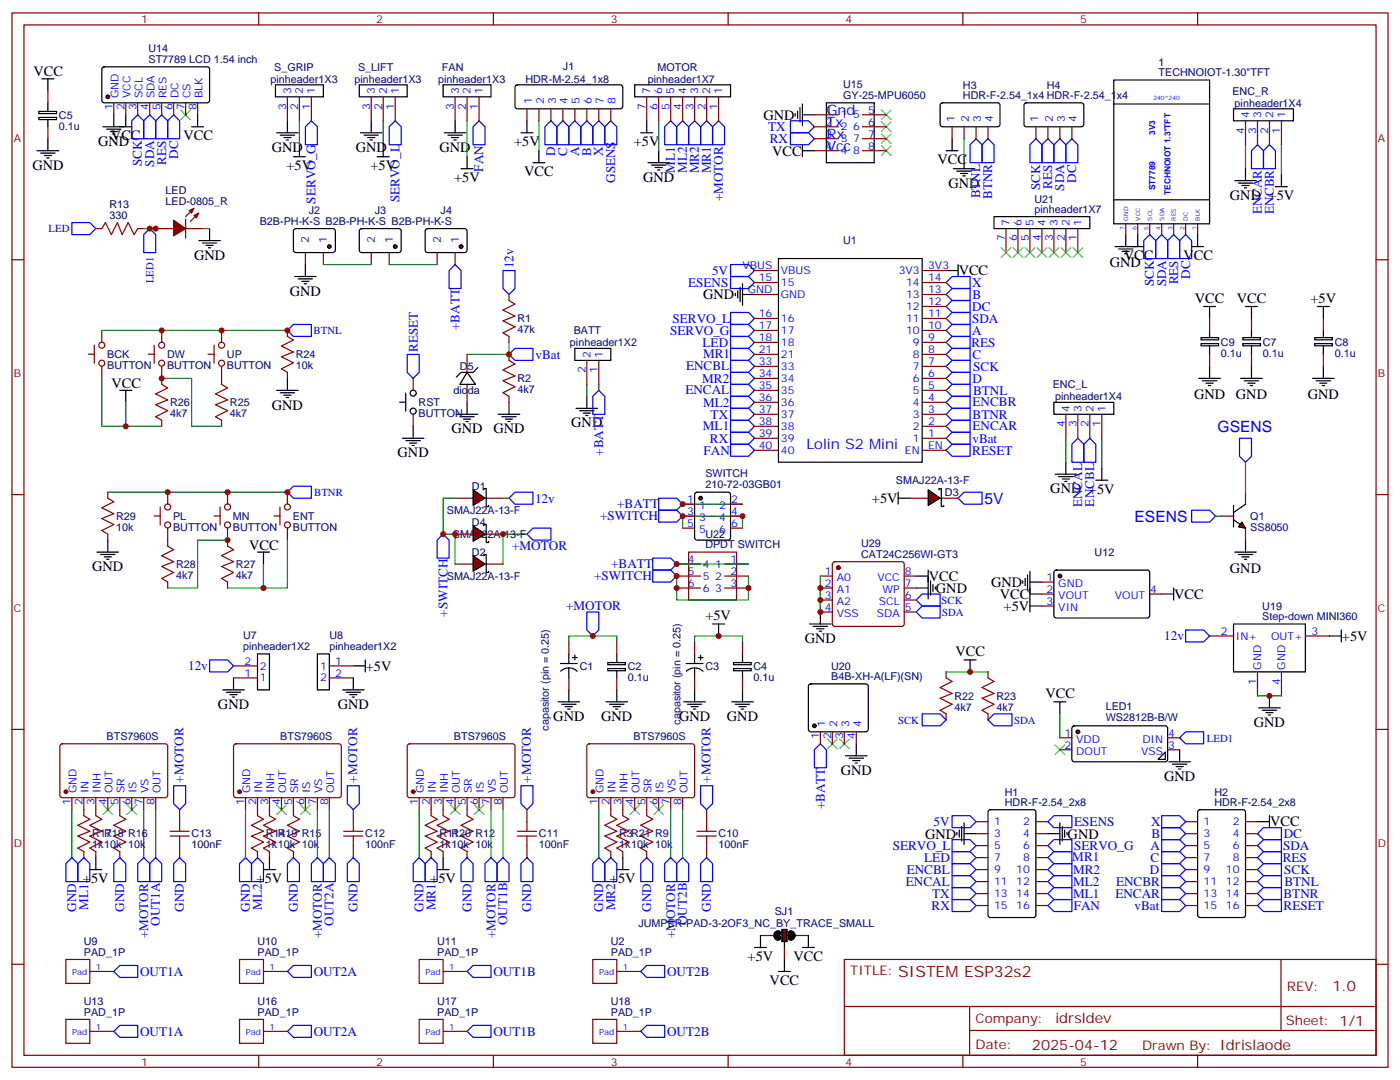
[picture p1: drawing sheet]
<svg xmlns="http://www.w3.org/2000/svg" width="412mm" height="318mm" viewBox="0 0 412 318" stroke-linecap="round" stroke-linejoin="round" font-family="sans-serif">
<defs><g id="words">
<g font-size="4.6" fill="#00f">
<text x="358.7" y="127.1">GSENS</text>
<text x="290" y="148.3">5V</text>
<text x="334.2" y="153.6">ESENS</text>
</g>
<text font-size="4.6" fill="#800" x="264.6" y="287.8">SISTEM ESP32s2</text>
<g font-size="4.2">
<text x="9.9" y="22.5">VCC</text>
<text x="224.9" y="35.2">GND</text>
<text x="32.7" y="41.3">VCC</text>
<text x="54.1" y="41.3">VCC</text>
<text x="28.9" y="43">GND</text>
<text x="80.1" y="44.7">GND</text>
<text x="104.8" y="44.7">GND</text>
<text x="129.5" y="44.7">GND</text>
<text x="151.4" y="43.1">+5V</text>
<text x="186.7" y="43.1">+5V</text>
<text x="227.5" y="45.8">VCC</text>
<text x="9.5" y="50">GND</text>
<text x="84.4" y="50.1">+5V</text>
<text x="109.1" y="50.1">+5V</text>
<text x="133.8" y="53.7">+5V</text>
<text x="154.4" y="51.9">VCC</text>
<text x="189.4" y="53.6">GND</text>
<text x="276.2" y="48.3">VCC</text>
<text x="279.4" y="55.3">GND</text>
<text x="362.3" y="58.8">GND +5V</text>
<text x="57.1" y="76.5">GND</text>
<text x="331" y="76.5">VCC</text>
<text x="348.7" y="76.5">VCC</text>
<text x="282.4" y="81.1">VCC</text>
<text x="326.9" y="78.7">GND</text>
<text x="85.4" y="87.1">GND</text>
<text x="207.1" y="88.1">GND</text>
<text x="352" y="89.2">VCC</text>
<text x="364.3" y="89.2">VCC</text>
<text x="386" y="89.2">+5V</text>
<text x="32.8" y="114.2">VCC</text>
<text x="351.7" y="117.5">GND</text>
<text x="364.1" y="117.5">GND</text>
<text x="385.2" y="117.5">GND</text>
<text x="80.1" y="120.6">GND</text>
<text x="168.3" y="125.9">GND</text>
<text x="133" y="127.6">GND</text>
<text x="145.3" y="127.6">GND</text>
<text x="117.1" y="134.7">GND</text>
<text x="256.8" y="148.1">+5V</text>
<text x="309.4" y="145.3">GND +5V</text>
<text x="73.4" y="161.9">VCC</text>
<text x="27.2" y="168.2">GND</text>
<text x="273.6" y="171">VCC</text>
<text x="291.9" y="172.8">GND</text>
<text x="362.3" y="168.6">GND</text>
<text x="275.7" y="174.6">GND</text>
<text x="294.5" y="176.3">VCC</text>
<text x="295.6" y="179.9">+5V</text>
<text x="345.9" y="176.3">VCC</text>
<text x="207.8" y="182.5">+5V</text>
<text x="237.1" y="189.4">GND</text>
<text x="395.3" y="188.7">+5V</text>
<text x="107.8" y="197.5">+5V</text>
<text x="281.5" y="193.3">VCC</text>
<text x="64.2" y="208.8">GND</text>
<text x="99.5" y="208.8">GND</text>
<text x="307.9" y="205.6">VCC</text>
<text x="163" y="212.3">GND</text>
<text x="177.1" y="212.3">GND</text>
<text x="200" y="212.3">GND</text>
<text x="214.1" y="212.3">GND</text>
<text x="369.4" y="214.1">GND</text>
<text x="247.6" y="228.2">GND</text>
<text x="342.9" y="229.9">GND</text>
<text x="374.1" y="243.3">VCC</text>
<text x="272.5" y="246.9">GND</text>
<text x="314.5" y="246.9">GND</text>
<text x="24.4" y="260">+5V</text>
<text x="75.6" y="260">+5V</text>
<text x="126.7" y="260">+5V</text>
<text x="179.7" y="260">+5V</text>
<text x="220.2" y="283">+5V</text>
<text x="233.8" y="282.9">VCC</text>
<text x="226.7" y="290">VCC</text>
</g>
<g font-size="4.2" fill="#00f">
<text x="243.4" y="33.8">Gnd</text>
<text x="243.4" y="40.9">Rx</text>
<text x="243.4" y="37.3">Tx</text>
<text x="243.4" y="44.4">Vcc</text>
<text x="237.5" y="132.3">Lolin S2 Mini</text>
</g>
<g font-size="4.2" fill="#800">
<text x="392.5" y="291.8">1.0</text>
<text x="310.9" y="301.3">idrsldev</text>
<text x="304" y="309.1">2025-04-12</text>
</g>
<g font-size="3.9" fill="#00f">
<text x="226.3" y="38.6">TX</text>
<text x="52.5" y="46.8" transform="rotate(-90 52.5 46.8)">DC</text>
<text x="163.5" y="46" transform="rotate(-90 163.5 46)">D</text>
<text x="167" y="45.8" transform="rotate(-90 167 45.8)">C</text>
<text x="170.6" y="45.9" transform="rotate(-90 170.6 45.9)">A</text>
<text x="174.1" y="45.8" transform="rotate(-90 174.1 45.8)">B</text>
<text x="177.6" y="46" transform="rotate(-90 177.6 46)">X</text>
<text x="226.8" y="42.1">RX</text>
<text x="41.8" y="49" transform="rotate(-90 41.8 49)">SCK</text>
<text x="45.4" y="49.1" transform="rotate(-90 45.4 49.1)">SDA</text>
<text x="49" y="48.5" transform="rotate(-90 49 48.5)">RES</text>
<text x="142.4" y="50.6" transform="rotate(-90 142.4 50.6)">FAN</text>
<text x="181.2" y="53.9" transform="rotate(-90 181.2 53.9)">GSENS</text>
<text x="198.8" y="50.8" transform="rotate(-90 198.8 50.8)">ML1</text>
<text x="202.3" y="50.8" transform="rotate(-90 202.3 50.8)">ML2</text>
<text x="205.9" y="51.1" transform="rotate(-90 205.9 51.1)">MR2</text>
<text x="209.4" y="51.1" transform="rotate(-90 209.4 51.1)">MR1</text>
<text x="317" y="53.8" transform="rotate(-90 317 53.8)">DC</text>
<text x="93" y="60" transform="rotate(-90 93 60)">SERVO_G</text>
<text x="117.7" y="59.5" transform="rotate(-90 117.7 59.5)">SERVO_L</text>
<text x="213" y="59.3" transform="rotate(-90 213 59.3)">+MOTOR</text>
<text x="288.7" y="58.4" transform="rotate(-90 288.7 58.4)">BTNL</text>
<text x="292.3" y="58.6" transform="rotate(-90 292.3 58.6)">BTNR</text>
<text x="306.4" y="55.9" transform="rotate(-90 306.4 55.9)">SCK</text>
<text x="309.9" y="55.5" transform="rotate(-90 309.9 55.5)">RES</text>
<text x="313.5" y="56.1" transform="rotate(-90 313.5 56.1)">SDA</text>
<text x="371.7" y="63.1" transform="rotate(-90 371.7 63.1)">ENCAR</text>
<text x="375.2" y="62.9" transform="rotate(-90 375.2 62.9)">ENCBR</text>
<text x="151.3" y="79" transform="rotate(-90 151.3 79)">12v</text>
<text x="209.8" y="80.9">5V</text>
<text x="347" y="83.7" transform="rotate(-90 347 83.7)">RES</text>
<text x="350.6" y="82.1" transform="rotate(-90 350.6 82.1)">DC</text>
<text x="202.7" y="84.4">ESENS</text>
<text x="286.4" y="84.4">X</text>
<text x="286.5" y="88">B</text>
<text x="339.9" y="84.3" transform="rotate(-90 339.9 84.3)">SCK</text>
<text x="343.5" y="84.3" transform="rotate(-90 343.5 84.3)">SDA</text>
<text x="198.1" y="95">SERVO_L</text>
<text x="286.4" y="95">SDA</text>
<text x="286.4" y="91.5">DC</text>
<text x="135.3" y="97.2" transform="rotate(-90 135.3 97.2)">+BATT</text>
<text x="197.4" y="98.6">SERVO_G</text>
<text x="286.4" y="98.5">A</text>
<text x="123.1" y="103.7" transform="rotate(-90 123.1 103.7)">RESET</text>
<text x="157.7" y="105.7">vBat</text>
<text x="207" y="102">LED</text>
<text x="207.1" y="105.5">MR1</text>
<text x="286.1" y="102">RES</text>
<text x="286.5" y="105.6">C</text>
<text x="202.1" y="109.1">ENCBL</text>
<text x="206.9" y="112.7">MR2</text>
<text x="286.5" y="112.7">D</text>
<text x="286.7" y="109.2">SCK</text>
<text x="201.9" y="116.1">ENCAL</text>
<text x="207.1" y="119.7">ML2</text>
<text x="286.5" y="119.7">ENCBR</text>
<text x="286.6" y="116.2">BTNL</text>
<text x="209.3" y="123.2">TX</text>
<text x="286.5" y="123.2">BTNR</text>
<text x="207.1" y="126.7">ML1</text>
<text x="209.1" y="130.3">RX</text>
<text x="286.4" y="130.3">vBat</text>
<text x="286.5" y="126.7">ENCAR</text>
<text x="177.7" y="134.2" transform="rotate(-90 177.7 134.2)">+BATT</text>
<text x="207.2" y="133.8">FAN</text>
<text x="286.4" y="133.9">RESET</text>
<text x="157.6" y="148">12v</text>
<text x="181.8" y="149.7">+BATT</text>
<text x="318.8" y="149.3" transform="rotate(-90 318.8 149.3)">ENCAL</text>
<text x="322.3" y="149.1" transform="rotate(-90 322.3 149.1)">ENCBL</text>
<text x="176.8" y="153.2">+SWITCH</text>
<text x="150.9" y="162">+MOTOR</text>
<text x="180" y="167.4">+BATT</text>
<text x="175" y="170.9">+SWITCH</text>
<text x="166.8" y="179.7">+MOTOR</text>
<text x="131.8" y="181.6" transform="rotate(-90 131.8 181.6)">+SWITCH</text>
<text x="342.9" y="188.4">12v</text>
<text x="55.4" y="197.2">12v</text>
<text x="54.1" y="230.4" transform="rotate(-90 54.1 230.4)">+MOTOR</text>
<text x="105.2" y="230.4" transform="rotate(-90 105.2 230.4)">+MOTOR</text>
<text x="156.4" y="230.4" transform="rotate(-90 156.4 230.4)">+MOTOR</text>
<text x="209.3" y="230.4" transform="rotate(-90 209.3 230.4)">+MOTOR</text>
<text x="242.9" y="238.3" transform="rotate(-90 242.9 238.3)">+BATT</text>
<text x="275" y="243.2">5V</text>
<text x="316.4" y="243.3">ESENS</text>
<text x="339.1" y="243.2">X</text>
<text x="263" y="250.4">SERVO_L</text>
<text x="316.4" y="250.3">SERVO_G</text>
<text x="338.9" y="250.2">A</text>
<text x="339.2" y="246.7">B</text>
<text x="378" y="250.2">SDA</text>
<text x="378.1" y="246.7">DC</text>
<text x="267.1" y="257.5">ENCBL</text>
<text x="272.3" y="253.9">LED</text>
<text x="315.9" y="253.6">MR1</text>
<text x="316.1" y="257.3">MR2</text>
<text x="338.7" y="257.3">D</text>
<text x="338.9" y="253.7">C</text>
<text x="377.8" y="253.8">RES</text>
<text x="378.3" y="257.2">SCK</text>
<text x="266.9" y="261">ENCAL</text>
<text x="316.1" y="260.8">ML2</text>
<text x="328.8" y="260.8">ENCBR</text>
<text x="378.4" y="260.8">BTNL</text>
<text x="22.4" y="268.4" transform="rotate(-90 22.4 268.4)">GND</text>
<text x="26" y="267.8" transform="rotate(-90 26 267.8)">ML1</text>
<text x="36.5" y="268.4" transform="rotate(-90 36.5 268.4)">GND</text>
<text x="54.2" y="268.4" transform="rotate(-90 54.2 268.4)">GND</text>
<text x="73.6" y="268.4" transform="rotate(-90 73.6 268.4)">GND</text>
<text x="77.1" y="267.8" transform="rotate(-90 77.1 267.8)">ML2</text>
<text x="87.7" y="268.4" transform="rotate(-90 87.7 268.4)">GND</text>
<text x="105.3" y="268.4" transform="rotate(-90 105.3 268.4)">GND</text>
<text x="124.7" y="268.4" transform="rotate(-90 124.7 268.4)">GND</text>
<text x="128.3" y="268" transform="rotate(-90 128.3 268)">MR1</text>
<text x="138.9" y="268.4" transform="rotate(-90 138.9 268.4)">GND</text>
<text x="156.5" y="268.4" transform="rotate(-90 156.5 268.4)">GND</text>
<text x="177.7" y="268.4" transform="rotate(-90 177.7 268.4)">GND</text>
<text x="181.2" y="268" transform="rotate(-90 181.2 268)">MR2</text>
<text x="191.8" y="268.4" transform="rotate(-90 191.8 268.4)">GND</text>
<text x="209.4" y="268.4" transform="rotate(-90 209.4 268.4)">GND</text>
<text x="274.4" y="268">RX</text>
<text x="274.6" y="264.5">TX</text>
<text x="316.1" y="264.3">ML1</text>
<text x="316.3" y="267.9">FAN</text>
<text x="328.6" y="264.4">ENCAR</text>
<text x="334.2" y="267.9">vBat</text>
<text x="378.1" y="264.3">BTNR</text>
<text x="378.1" y="268">RESET</text>
<text x="47.1" y="272.6" transform="rotate(-90 47.1 272.6)">OUT1A</text>
<text x="98.3" y="272.6" transform="rotate(-90 98.3 272.6)">OUT2A</text>
<text x="149.4" y="272.4" transform="rotate(-90 149.4 272.4)">OUT1B</text>
<text x="202.3" y="272.4" transform="rotate(-90 202.3 272.4)">OUT2B</text>
<text x="43.6" y="276.3" transform="rotate(-90 43.6 276.3)">+MOTOR</text>
<text x="94.8" y="276.3" transform="rotate(-90 94.8 276.3)">+MOTOR</text>
<text x="145.9" y="276.3" transform="rotate(-90 145.9 276.3)">+MOTOR</text>
<text x="198.9" y="276.3" transform="rotate(-90 198.9 276.3)">+MOTOR</text>
<text x="41.3" y="287.3">OUT1A</text>
<text x="92.4" y="287.3">OUT2A</text>
<text x="145.3" y="287.3">OUT1B</text>
<text x="196.5" y="287.4">OUT2B</text>
<text x="41.3" y="305">OUT1A</text>
<text x="92.4" y="304.9">OUT2A</text>
<text x="145.3" y="304.9">OUT1B</text>
<text x="196.5" y="305">OUT2B</text>
</g>
<g font-size="3.9" fill="#800">
<text x="250.5" y="287.1">TITLE:</text>
<text x="379.1" y="291.8">REV:</text>
<text x="287.4" y="301.3">Company:</text>
<text x="378.7" y="301.9">Sheet: 1/1</text>
<text x="287.4" y="309">Date:</text>
<text x="336.4" y="309.1">Drawn By: Idrislaode</text>
</g>
<g font-size="3.2" fill="#800">
<text x="41.6" y="6.8">1</text>
<text x="110.8" y="6.8">2</text>
<text x="179.9" y="6.8">3</text>
<text x="249.1" y="6.8">4</text>
<text x="318.2" y="6.8">5</text>
<text x="4.1" y="41.9">A</text>
<text x="405.9" y="41.9">A</text>
<text x="4.1" y="111.1">B</text>
<text x="405.9" y="111.1">B</text>
<text x="4.1" y="180.2">C</text>
<text x="405.9" y="180.2">C</text>
<text x="4.1" y="249.3">D</text>
<text x="405.9" y="249.3">D</text>
<text x="41.6" y="313.7">1</text>
<text x="110.8" y="313.7">2</text>
<text x="179.9" y="313.7">3</text>
<text x="249.1" y="313.7">4</text>
<text x="318.2" y="313.7">5</text>
</g>
<g font-size="3.2" fill="#000080">
<text x="43.8" y="15.5">U14</text>
<text x="43.8" y="18.6">ST7789 LCD 1.54 inch</text>
<text x="80.8" y="20.8">S_GRIP</text>
<text x="105.5" y="20.8">S_LIFT</text>
<text x="130.2" y="20.8">FAN</text>
<text x="165.8" y="20.7">J1</text>
<text x="193.7" y="20.8">MOTOR</text>
<text x="341.3" y="22.5">TECHNOIOT-1.30&quot;TFT</text>
<text x="341.3" y="19.6">1</text>
<text x="79.7" y="24.3">pinheader1X3</text>
<text x="104.4" y="24.3">pinheader1X3</text>
<text x="129.1" y="24.3">pinheader1X3</text>
<text x="154.8" y="24.3">HDR-M-2.54_1x8</text>
<text x="190.8" y="24.3">pinheader1X7</text>
<text x="248.4" y="29">GY-25-MPU6050</text>
<text x="248.4" y="25.8">U15</text>
<text x="283.6" y="29.2">HDR-F-2.54_1x4 HDR-F-2.54_1x4</text>
<text x="283.6" y="26.1">H3</text>
<text x="308.3" y="26.1">H4</text>
<text x="363" y="27.9">ENC_R</text>
<text x="17.4" y="34.9">C5</text>
<text x="363.7" y="31.4">pinheader1X4</text>
<text x="17.4" y="38.2">0.1u</text>
<text x="48.8" y="57.1">LED</text>
<text x="304.7" y="59.8">U21</text>
<text x="32.3" y="64.5">330</text>
<text x="32.3" y="61.4">R13</text>
<text x="48.8" y="60.3">LED-0805_R</text>
<text x="91" y="63.1">J2</text>
<text x="110.4" y="63.1">J3</text>
<text x="129.8" y="63.1">J4</text>
<text x="304.7" y="62.7">pinheader1X7</text>
<text x="76.5" y="66.3">B2B-PH-K-S B2B-PH-K-S B2B-PH-K-S</text>
<text x="248.4" y="71.8">U1</text>
<text x="152.4" y="94.9">R1</text>
<text x="152.4" y="98.1">47k</text>
<text x="167.9" y="102">pinheader1X2</text>
<text x="169" y="98.5">BATT</text>
<text x="359.7" y="102">C9</text>
<text x="372" y="102">C7</text>
<text x="393.2" y="102">C8</text>
<text x="31.6" y="105.4">BCK</text>
<text x="49.2" y="105.4">DW</text>
<text x="66.9" y="105.4">UP</text>
<text x="87.1" y="105.5">R24</text>
<text x="359.7" y="105.1">0.1u</text>
<text x="372" y="105.1">0.1u</text>
<text x="393.2" y="105.1">0.1u</text>
<text x="31.6" y="108.6">BUTTON</text>
<text x="49.2" y="108.6">BUTTON</text>
<text x="66.9" y="108.6">BUTTON</text>
<text x="87.1" y="108.7">10k</text>
<text x="135.5" y="109">D5</text>
<text x="152.4" y="112.6">R2</text>
<text x="50.1" y="119.6">R26</text>
<text x="67.7" y="119.6">R25</text>
<text x="123.3" y="119.6">RST</text>
<text x="133.6" y="116.1">dioda</text>
<text x="152.4" y="115.7">4k7</text>
<text x="310.1" y="114.3">ENC_L</text>
<text x="310.8" y="117.8">pinheader1X4</text>
<text x="50.1" y="122.8">4k7</text>
<text x="67.7" y="122.8">4k7</text>
<text x="123.3" y="122.8">BUTTON</text>
<text x="207.8" y="143.8">210-72-03GB01</text>
<text x="207.8" y="140.5">SWITCH</text>
<text x="263.9" y="142.5">SMAJ22A-13-F</text>
<text x="139" y="144.3">D1</text>
<text x="278.4" y="146">D3</text>
<text x="34.2" y="153.1">R29</text>
<text x="51" y="153">PL</text>
<text x="68.6" y="153">MN</text>
<text x="86.3" y="153">ENT</text>
<text x="131.6" y="151.4">SMAJ22A-13-F</text>
<text x="139" y="154.9">D4</text>
<text x="368.3" y="153.1">Q1</text>
<text x="34.2" y="156.3">10k</text>
<text x="51" y="156.2">BUTTON</text>
<text x="68.6" y="156.2">BUTTON</text>
<text x="86.3" y="156.2">BUTTON</text>
<text x="133.4" y="158.4">SMAJ22A-13-F</text>
<text x="207.8" y="161.4">DPDT SWITCH</text>
<text x="207.8" y="158.4">U22</text>
<text x="253.7" y="161.1">U29</text>
<text x="368.3" y="156.3">SS8050</text>
<text x="51.9" y="167.2">R28</text>
<text x="69.5" y="167.2">R27</text>
<text x="139" y="163.7">D2</text>
<text x="253.7" y="164.3">CAT24C256WI-GT3</text>
<text x="322.4" y="163.6">U12</text>
<text x="51.9" y="170.4">4k7</text>
<text x="69.5" y="170.4">4k7</text>
<text x="131.6" y="170.8">SMAJ22A-13-F</text>
<text x="371.8" y="179.5">U19</text>
<text x="371.8" y="182.7">Step-down MINI360</text>
<text x="71.6" y="191.5">pinheader1X2</text>
<text x="71.6" y="188.3">U7</text>
<text x="97" y="191.5">pinheader1X2</text>
<text x="97" y="188.3">U8</text>
<text x="170.8" y="197.2">C1</text>
<text x="184.9" y="197.2">C2</text>
<text x="207.8" y="197.2">C3</text>
<text x="222" y="197.2">C4</text>
<text x="244.8" y="197.1">U20</text>
<text x="184.9" y="200.4">0.1u</text>
<text x="222" y="200.4">0.1u</text>
<text x="244.8" y="200.3">B4B-XH-A(LF)(SN)</text>
<text x="281.2" y="209.2">4k7</text>
<text x="281.2" y="206">R22</text>
<text x="293.5" y="209.2">4k7</text>
<text x="293.5" y="206">R23</text>
<text x="325.7" y="209.2">LED1</text>
<text x="161.6" y="215.2" transform="rotate(-90 161.6 215.2)">capasitor (pin = 0.25)</text>
<text x="200.5" y="213.4" transform="rotate(-90 200.5 213.4)">capasitor (pin = 0.25)</text>
<text x="325.7" y="212.4">WS2812B-B/W</text>
<text x="31.4" y="217.9">BTS7960S</text>
<text x="82.6" y="217.9">BTS7960S</text>
<text x="133.7" y="217.9">BTS7960S</text>
<text x="186.6" y="217.9">BTS7960S</text>
<text x="296" y="237.3">HDR-F-2.54_2x8</text>
<text x="296" y="234.2">H1</text>
<text x="357.7" y="237.3">HDR-F-2.54_2x8</text>
<text x="357.7" y="234.2">H2</text>
<text x="27.2" y="249.8">1k10k 10k</text>
<text x="27.2" y="246.6">R17</text>
<text x="30.7" y="246.6">R18 R16</text>
<text x="56.4" y="249.8">100nF</text>
<text x="56.4" y="246.6">C13</text>
<text x="78.3" y="249.8">1k10k 10k</text>
<text x="78.3" y="246.6">R14</text>
<text x="81.8" y="246.6">R19 R15</text>
<text x="107.6" y="249.8">100nF</text>
<text x="107.6" y="246.6">C12</text>
<text x="129.5" y="249.8">1k10k 10k</text>
<text x="129.5" y="246.6">R11</text>
<text x="133" y="246.6">R20 R12</text>
<text x="158.7" y="249.8">100nF</text>
<text x="158.7" y="246.6">C11</text>
<text x="182.4" y="249.8">1k10k 10k</text>
<text x="182.4" y="246.6">R3R21 R9</text>
<text x="211.7" y="249.8">100nF</text>
<text x="211.7" y="246.6">C10</text>
<text x="228.2" y="269.5">SJ1</text>
<text x="188" y="273">JUMPER-PAD-3-2OF3_NC_BY_TRACE_SMALL</text>
<text x="24.7" y="281.4">PAD_1P</text>
<text x="24.7" y="278.3">U9</text>
<text x="75.9" y="281.4">PAD_1P</text>
<text x="75.9" y="278.3">U10</text>
<text x="128.8" y="281.4">PAD_1P</text>
<text x="128.8" y="278.3">U11</text>
<text x="179.9" y="281.4">PAD_1P</text>
<text x="179.9" y="278.3">U2</text>
<text x="24.7" y="299.1">PAD_1P</text>
<text x="24.7" y="295.9">U13</text>
<text x="75.9" y="299.1">PAD_1P</text>
<text x="75.9" y="295.9">U16</text>
<text x="128.8" y="299.1">PAD_1P</text>
<text x="128.8" y="295.9">U17</text>
<text x="179.9" y="299.1">PAD_1P</text>
<text x="179.9" y="295.9">U18</text>
</g>
<g font-size="3.2" fill="#00f">
<text x="34.9" y="29" transform="rotate(-90 34.9 29)">GND</text>
<text x="38.5" y="29" transform="rotate(-90 38.5 29)">VCC</text>
<text x="42" y="29" transform="rotate(-90 42 29)">SCL</text>
<text x="45.5" y="29" transform="rotate(-90 45.5 29)">SDA</text>
<text x="49" y="29" transform="rotate(-90 49 29)">RES</text>
<text x="52.6" y="29" transform="rotate(-90 52.6 29)">DC</text>
<text x="56.1" y="29" transform="rotate(-90 56.1 29)">CS</text>
<text x="59.6" y="29" transform="rotate(-90 59.6 29)">BLK</text>
<text x="85.7" y="27.8" transform="rotate(-90 85.7 27.8)">3</text>
<text x="89.3" y="27.8" transform="rotate(-90 89.3 27.8)">2</text>
<text x="92.8" y="27.8" transform="rotate(-90 92.8 27.8)">1</text>
<text x="110.4" y="27.8" transform="rotate(-90 110.4 27.8)">3</text>
<text x="113.9" y="27.8" transform="rotate(-90 113.9 27.8)">2</text>
<text x="117.5" y="27.8" transform="rotate(-90 117.5 27.8)">1</text>
<text x="135.1" y="27.8" transform="rotate(-90 135.1 27.8)">3</text>
<text x="138.6" y="27.8" transform="rotate(-90 138.6 27.8)">2</text>
<text x="142.2" y="27.8" transform="rotate(-90 142.2 27.8)">1</text>
<text x="191.6" y="27.8" transform="rotate(-90 191.6 27.8)">7</text>
<text x="195.1" y="27.8" transform="rotate(-90 195.1 27.8)">6</text>
<text x="198.6" y="27.8" transform="rotate(-90 198.6 27.8)">5</text>
<text x="202.1" y="27.8" transform="rotate(-90 202.1 27.8)">4</text>
<text x="205.7" y="27.8" transform="rotate(-90 205.7 27.8)">3</text>
<text x="209.2" y="27.8" transform="rotate(-90 209.2 27.8)">2</text>
<text x="212.7" y="27.8" transform="rotate(-90 212.7 27.8)">1</text>
<text x="33.2" y="32.5" transform="rotate(-90 33.2 32.5)">1</text>
<text x="36.7" y="32.5" transform="rotate(-90 36.7 32.5)">2</text>
<text x="40.2" y="32.5" transform="rotate(-90 40.2 32.5)">3</text>
<text x="43.7" y="32.5" transform="rotate(-90 43.7 32.5)">4</text>
<text x="47.3" y="32.5" transform="rotate(-90 47.3 32.5)">5</text>
<text x="50.8" y="32.5" transform="rotate(-90 50.8 32.5)">6</text>
<text x="54.3" y="32.5" transform="rotate(-90 54.3 32.5)">7</text>
<text x="57.9" y="32.5" transform="rotate(-90 57.9 32.5)">8</text>
<text x="84.3" y="32.3" transform="rotate(-90 84.3 32.3)">3</text>
<text x="87.8" y="32.3" transform="rotate(-90 87.8 32.3)">2</text>
<text x="91.4" y="32.3" transform="rotate(-90 91.4 32.3)">1</text>
<text x="109" y="32.3" transform="rotate(-90 109 32.3)">3</text>
<text x="112.5" y="32.3" transform="rotate(-90 112.5 32.3)">2</text>
<text x="116.1" y="32.3" transform="rotate(-90 116.1 32.3)">1</text>
<text x="133.7" y="32.3" transform="rotate(-90 133.7 32.3)">3</text>
<text x="137.2" y="32.3" transform="rotate(-90 137.2 32.3)">2</text>
<text x="140.8" y="32.3" transform="rotate(-90 140.8 32.3)">1</text>
<text x="156.6" y="30.7" transform="rotate(-90 156.6 30.7)">1</text>
<text x="160.2" y="30.7" transform="rotate(-90 160.2 30.7)">2</text>
<text x="163.7" y="30.7" transform="rotate(-90 163.7 30.7)">3</text>
<text x="167.2" y="30.7" transform="rotate(-90 167.2 30.7)">4</text>
<text x="170.7" y="30.7" transform="rotate(-90 170.7 30.7)">5</text>
<text x="174.3" y="30.7" transform="rotate(-90 174.3 30.7)">6</text>
<text x="177.8" y="30.7" transform="rotate(-90 177.8 30.7)">7</text>
<text x="181.3" y="30.7" transform="rotate(-90 181.3 30.7)">8</text>
<text x="190.1" y="32.3" transform="rotate(-90 190.1 32.3)">7</text>
<text x="193.7" y="32.3" transform="rotate(-90 193.7 32.3)">6</text>
<text x="197.2" y="32.3" transform="rotate(-90 197.2 32.3)">5</text>
<text x="200.7" y="32.3" transform="rotate(-90 200.7 32.3)">4</text>
<text x="204.3" y="32.3" transform="rotate(-90 204.3 32.3)">3</text>
<text x="207.8" y="32.3" transform="rotate(-90 207.8 32.3)">2</text>
<text x="211.3" y="32.3" transform="rotate(-90 211.3 32.3)">1</text>
<text x="243.2" y="33.4">1</text>
<text x="247.6" y="34.9">1</text>
<text x="251.3" y="34.9">5</text>
<text x="255.8" y="33.4">5</text>
<text x="367.9" y="34.9" transform="rotate(-90 367.9 34.9)">4</text>
<text x="371.5" y="34.9" transform="rotate(-90 371.5 34.9)">3</text>
<text x="375" y="34.9" transform="rotate(-90 375 34.9)">2</text>
<text x="378.5" y="34.9" transform="rotate(-90 378.5 34.9)">1</text>
<text x="243.2" y="37">2</text>
<text x="243.2" y="40.5">3</text>
<text x="247.6" y="38.4">2</text>
<text x="247.6" y="41.9">3</text>
<text x="251.3" y="38.4">6</text>
<text x="251.3" y="41.9">7</text>
<text x="255.8" y="37">6</text>
<text x="255.8" y="40.5">7</text>
<text x="281.2" y="36" transform="rotate(-90 281.2 36)">1</text>
<text x="285.4" y="36" transform="rotate(-90 285.4 36)">2</text>
<text x="288.9" y="36" transform="rotate(-90 288.9 36)">3</text>
<text x="292.5" y="36" transform="rotate(-90 292.5 36)">4</text>
<text x="305.9" y="36" transform="rotate(-90 305.9 36)">1</text>
<text x="310.1" y="36" transform="rotate(-90 310.1 36)">2</text>
<text x="313.6" y="36" transform="rotate(-90 313.6 36)">3</text>
<text x="317.1" y="36" transform="rotate(-90 317.1 36)">4</text>
<text x="366.5" y="39.3" transform="rotate(-90 366.5 39.3)">4</text>
<text x="370.1" y="39.3" transform="rotate(-90 370.1 39.3)">3</text>
<text x="373.6" y="39.3" transform="rotate(-90 373.6 39.3)">2</text>
<text x="377.1" y="39.3" transform="rotate(-90 377.1 39.3)">1</text>
<text x="243.2" y="44">4</text>
<text x="247.6" y="45.4">4</text>
<text x="251.3" y="45.4">8</text>
<text x="255.8" y="44">8</text>
<text x="14.3" y="68.4">LED</text>
<text x="91" y="71.6" transform="rotate(-90 91 71.6)">2</text>
<text x="96.3" y="71.6" transform="rotate(-90 96.3 71.6)">1</text>
<text x="110.4" y="71.6" transform="rotate(-90 110.4 71.6)">2</text>
<text x="115.7" y="71.6" transform="rotate(-90 115.7 71.6)">1</text>
<text x="129.8" y="71.6" transform="rotate(-90 129.8 71.6)">2</text>
<text x="135.1" y="71.6" transform="rotate(-90 135.1 71.6)">1</text>
<text x="296" y="71.1" transform="rotate(-90 296 71.1)">7</text>
<text x="297.4" y="66.6" transform="rotate(-90 297.4 66.6)">7</text>
<text x="299.5" y="71.1" transform="rotate(-90 299.5 71.1)">6</text>
<text x="300.9" y="66.6" transform="rotate(-90 300.9 66.6)">6</text>
<text x="303" y="71.1" transform="rotate(-90 303 71.1)">5</text>
<text x="304.4" y="66.6" transform="rotate(-90 304.4 66.6)">5</text>
<text x="306.6" y="71.1" transform="rotate(-90 306.6 71.1)">4</text>
<text x="308" y="66.6" transform="rotate(-90 308 66.6)">4</text>
<text x="310.1" y="71.1" transform="rotate(-90 310.1 71.1)">3</text>
<text x="311.5" y="66.6" transform="rotate(-90 311.5 66.6)">3</text>
<text x="313.6" y="71.1" transform="rotate(-90 313.6 71.1)">2</text>
<text x="315" y="66.6" transform="rotate(-90 315 66.6)">2</text>
<text x="317.1" y="71.1" transform="rotate(-90 317.1 71.1)">1</text>
<text x="318.6" y="66.6" transform="rotate(-90 318.6 66.6)">1</text>
<text x="45.2" y="83.4" transform="rotate(-90 45.2 83.4)">LED1</text>
<text x="218.7" y="79.3">VBUS</text>
<text x="223.5" y="82.8">15</text>
<text x="230" y="80.7">VBUS</text>
<text x="264.7" y="80.7">3V3</text>
<text x="273.4" y="79.3">3V3</text>
<text x="273.4" y="82.8">14</text>
<text x="220.3" y="86.4">GND</text>
<text x="230" y="87.8">GND</text>
<text x="230" y="84.2">15</text>
<text x="266.9" y="84.2">14</text>
<text x="266.9" y="87.8">13</text>
<text x="273.4" y="86.4">13</text>
<text x="273.4" y="89.9">12</text>
<text x="223.5" y="93.4">16</text>
<text x="230" y="94.8">16</text>
<text x="266.9" y="91.3">12</text>
<text x="266.9" y="94.8">11</text>
<text x="273.4" y="93.4">11</text>
<text x="92.4" y="98.5">BTNL</text>
<text x="223.5" y="100.5">18</text>
<text x="223.5" y="96.9">17</text>
<text x="230" y="101.9">18</text>
<text x="230" y="98.4">17</text>
<text x="266.9" y="98.4">10</text>
<text x="268.9" y="101.9">9</text>
<text x="273.4" y="96.9">10</text>
<text x="273.4" y="100.5">9</text>
<text x="173.9" y="105.4" transform="rotate(-90 173.9 105.4)">2</text>
<text x="177.4" y="105.4" transform="rotate(-90 177.4 105.4)">1</text>
<text x="223.5" y="107.5">33</text>
<text x="223.5" y="104">21</text>
<text x="230" y="105.4">21</text>
<text x="268.9" y="105.4">8</text>
<text x="273.4" y="104">8</text>
<text x="273.4" y="107.5">7</text>
<text x="172.5" y="109.9" transform="rotate(-90 172.5 109.9)">2</text>
<text x="176" y="109.9" transform="rotate(-90 176 109.9)">1</text>
<text x="223.5" y="111.1">34</text>
<text x="230" y="112.5">34</text>
<text x="230" y="108.9">33</text>
<text x="268.9" y="108.9">7</text>
<text x="268.9" y="112.5">6</text>
<text x="273.4" y="111.1">6</text>
<text x="223.5" y="118.1">36</text>
<text x="223.5" y="114.6">35</text>
<text x="230" y="119.5">36</text>
<text x="230" y="116">35</text>
<text x="268.9" y="116">5</text>
<text x="268.9" y="119.5">4</text>
<text x="273.4" y="114.6">5</text>
<text x="273.4" y="118.1">4</text>
<text x="223.5" y="125.2">38</text>
<text x="223.5" y="121.6">37</text>
<text x="230" y="123">37</text>
<text x="268.9" y="123">3</text>
<text x="273.4" y="121.6">3</text>
<text x="273.4" y="125.2">2</text>
<text x="313.6" y="125.8" transform="rotate(-90 313.6 125.8)">4</text>
<text x="315" y="121.3" transform="rotate(-90 315 121.3)">4</text>
<text x="317.1" y="125.8" transform="rotate(-90 317.1 125.8)">3</text>
<text x="318.6" y="121.3" transform="rotate(-90 318.6 121.3)">3</text>
<text x="320.7" y="125.8" transform="rotate(-90 320.7 125.8)">2</text>
<text x="322.1" y="121.3" transform="rotate(-90 322.1 121.3)">2</text>
<text x="324.2" y="125.8" transform="rotate(-90 324.2 125.8)">1</text>
<text x="325.6" y="121.3" transform="rotate(-90 325.6 121.3)">1</text>
<text x="223.5" y="128.7">39</text>
<text x="230" y="130.1">39</text>
<text x="230" y="126.6">38</text>
<text x="268.9" y="126.6">2</text>
<text x="268.9" y="130.1">1</text>
<text x="273.4" y="128.7">1</text>
<text x="223.5" y="132.2">40</text>
<text x="230" y="133.6">40</text>
<text x="266.6" y="133.6">EN</text>
<text x="273.4" y="132.2">EN</text>
<text x="92.6" y="146.1">BTNR</text>
<text x="202.4" y="148.1">1</text>
<text x="205.9" y="149.9">1</text>
<text x="211.9" y="149.9">2</text>
<text x="215.4" y="148.1">2</text>
<text x="202.4" y="151.6">3</text>
<text x="202.4" y="155.2">5</text>
<text x="205.9" y="153.4">3</text>
<text x="211.9" y="153.4">4</text>
<text x="215.4" y="155.2">6</text>
<text x="215.4" y="151.6">4</text>
<text x="205.9" y="156.9">5</text>
<text x="211.9" y="156.9">6</text>
<text x="202.6" y="165.7">4</text>
<text x="207.1" y="167.1">4</text>
<text x="210.7" y="167.1">1</text>
<text x="215.2" y="165.7">1</text>
<text x="202.6" y="169.3">5</text>
<text x="202.6" y="172.8">6</text>
<text x="207.1" y="170.7">5</text>
<text x="210.7" y="170.7">2</text>
<text x="215.2" y="169.3">2</text>
<text x="215.2" y="172.8">3</text>
<text x="243" y="169.3">1</text>
<text x="243" y="172.8">2</text>
<text x="246.5" y="171">A0</text>
<text x="258.4" y="171">VCC</text>
<text x="266.5" y="172.8">7</text>
<text x="266.5" y="169.3">8</text>
<text x="308.3" y="171">1</text>
<text x="311.7" y="172.8">GND</text>
<text x="207.1" y="174.2">6</text>
<text x="210.7" y="174.2">3</text>
<text x="243" y="176.3">3</text>
<text x="243" y="179.8">4</text>
<text x="246.5" y="174.6">A1</text>
<text x="246.5" y="178.1">A2</text>
<text x="258.9" y="178.1">SCL</text>
<text x="260" y="174.6">WP</text>
<text x="266.5" y="179.8">5</text>
<text x="266.5" y="176.3">6</text>
<text x="277.4" y="177.9">SCK</text>
<text x="308.3" y="178.1">3</text>
<text x="308.3" y="174.6">2</text>
<text x="311.7" y="179.8">VIN</text>
<text x="311.7" y="176.3">VOUT</text>
<text x="328.4" y="176.3">VOUT</text>
<text x="338.8" y="174.6">4</text>
<text x="246.5" y="181.6">VSS</text>
<text x="258.3" y="181.6">SDA</text>
<text x="277.5" y="181.4">SDA</text>
<text x="359.6" y="186.9">2</text>
<text x="364.1" y="188.3">IN+</text>
<text x="374.4" y="188.3">OUT+</text>
<text x="386.3" y="186.9">3</text>
<text x="72.1" y="195.7">2</text>
<text x="76.6" y="197.1">2</text>
<text x="94.3" y="197.1">1</text>
<text x="98.8" y="195.7">1</text>
<text x="371.5" y="197.1" transform="rotate(-90 371.5 197.1)">GND</text>
<text x="378.5" y="197.1" transform="rotate(-90 378.5 197.1)">GND</text>
<text x="72.1" y="199.2">1</text>
<text x="76.6" y="200.7">1</text>
<text x="94.3" y="200.7">2</text>
<text x="98.8" y="199.2">2</text>
<text x="370.1" y="201.6" transform="rotate(-90 370.1 201.6)">1</text>
<text x="377.1" y="201.6" transform="rotate(-90 377.1 201.6)">4</text>
<text x="243.1" y="214.2" transform="rotate(-90 243.1 214.2)">1</text>
<text x="246.6" y="214.2" transform="rotate(-90 246.6 214.2)">2</text>
<text x="250.1" y="214.2" transform="rotate(-90 250.1 214.2)">3</text>
<text x="253.6" y="214.2" transform="rotate(-90 253.6 214.2)">4</text>
<text x="264.5" y="213.1">SCK</text>
<text x="298.7" y="213.1">SDA</text>
<text x="241.3" y="217.7" transform="rotate(-90 241.3 217.7)">1</text>
<text x="244.8" y="217.7" transform="rotate(-90 244.8 217.7)">2</text>
<text x="248.4" y="217.7" transform="rotate(-90 248.4 217.7)">3</text>
<text x="251.9" y="217.7" transform="rotate(-90 251.9 217.7)">4</text>
<text x="313.5" y="216.9">1</text>
<text x="313.5" y="220.4">2</text>
<text x="317" y="218.7">VDD</text>
<text x="336.5" y="218.7">DIN</text>
<text x="344.1" y="220.4">3</text>
<text x="344.1" y="216.9">4</text>
<text x="355.5" y="218.4">LED1</text>
<text x="317" y="222.2">DOUT</text>
<text x="336.1" y="222.2">VSS</text>
<text x="22.6" y="233.6" transform="rotate(-90 22.6 233.6)">GND</text>
<text x="26.1" y="233.6" transform="rotate(-90 26.1 233.6)">IN</text>
<text x="29.6" y="233.6" transform="rotate(-90 29.6 233.6)">INH</text>
<text x="33.2" y="233.6" transform="rotate(-90 33.2 233.6)">OUT</text>
<text x="36.7" y="233.6" transform="rotate(-90 36.7 233.6)">SR</text>
<text x="40.2" y="233.6" transform="rotate(-90 40.2 233.6)">IS</text>
<text x="43.7" y="233.6" transform="rotate(-90 43.7 233.6)">VS</text>
<text x="47.3" y="233.6" transform="rotate(-90 47.3 233.6)">OUT</text>
<text x="73.7" y="233.6" transform="rotate(-90 73.7 233.6)">GND</text>
<text x="77.3" y="233.6" transform="rotate(-90 77.3 233.6)">IN</text>
<text x="80.8" y="233.6" transform="rotate(-90 80.8 233.6)">INH</text>
<text x="84.3" y="233.6" transform="rotate(-90 84.3 233.6)">OUT</text>
<text x="87.8" y="233.6" transform="rotate(-90 87.8 233.6)">SR</text>
<text x="91.4" y="233.6" transform="rotate(-90 91.4 233.6)">IS</text>
<text x="94.9" y="233.6" transform="rotate(-90 94.9 233.6)">VS</text>
<text x="98.4" y="233.6" transform="rotate(-90 98.4 233.6)">OUT</text>
<text x="124.9" y="233.6" transform="rotate(-90 124.9 233.6)">GND</text>
<text x="128.4" y="233.6" transform="rotate(-90 128.4 233.6)">IN</text>
<text x="131.9" y="233.6" transform="rotate(-90 131.9 233.6)">INH</text>
<text x="135.5" y="233.6" transform="rotate(-90 135.5 233.6)">OUT</text>
<text x="139" y="233.6" transform="rotate(-90 139 233.6)">SR</text>
<text x="142.5" y="233.6" transform="rotate(-90 142.5 233.6)">IS</text>
<text x="146" y="233.6" transform="rotate(-90 146 233.6)">VS</text>
<text x="149.6" y="233.6" transform="rotate(-90 149.6 233.6)">OUT</text>
<text x="177.8" y="233.6" transform="rotate(-90 177.8 233.6)">GND</text>
<text x="181.3" y="233.6" transform="rotate(-90 181.3 233.6)">IN</text>
<text x="184.9" y="233.6" transform="rotate(-90 184.9 233.6)">INH</text>
<text x="188.4" y="233.6" transform="rotate(-90 188.4 233.6)">OUT</text>
<text x="191.9" y="233.6" transform="rotate(-90 191.9 233.6)">SR</text>
<text x="195.4" y="233.6" transform="rotate(-90 195.4 233.6)">IS</text>
<text x="199" y="233.6" transform="rotate(-90 199 233.6)">VS</text>
<text x="202.5" y="233.6" transform="rotate(-90 202.5 233.6)">OUT</text>
<text x="20.8" y="237.1" transform="rotate(-90 20.8 237.1)">1</text>
<text x="24.3" y="237.1" transform="rotate(-90 24.3 237.1)">2</text>
<text x="27.9" y="237.1" transform="rotate(-90 27.9 237.1)">3</text>
<text x="31.4" y="237.1" transform="rotate(-90 31.4 237.1)">4</text>
<text x="34.9" y="237.1" transform="rotate(-90 34.9 237.1)">5</text>
<text x="38.5" y="237.1" transform="rotate(-90 38.5 237.1)">6</text>
<text x="42" y="237.1" transform="rotate(-90 42 237.1)">7</text>
<text x="45.5" y="237.1" transform="rotate(-90 45.5 237.1)">8</text>
<text x="72" y="237.1" transform="rotate(-90 72 237.1)">1</text>
<text x="75.5" y="237.1" transform="rotate(-90 75.5 237.1)">2</text>
<text x="79" y="237.1" transform="rotate(-90 79 237.1)">3</text>
<text x="82.5" y="237.1" transform="rotate(-90 82.5 237.1)">4</text>
<text x="86.1" y="237.1" transform="rotate(-90 86.1 237.1)">5</text>
<text x="89.6" y="237.1" transform="rotate(-90 89.6 237.1)">6</text>
<text x="93.1" y="237.1" transform="rotate(-90 93.1 237.1)">7</text>
<text x="96.7" y="237.1" transform="rotate(-90 96.7 237.1)">8</text>
<text x="123.1" y="237.1" transform="rotate(-90 123.1 237.1)">1</text>
<text x="126.6" y="237.1" transform="rotate(-90 126.6 237.1)">2</text>
<text x="130.2" y="237.1" transform="rotate(-90 130.2 237.1)">3</text>
<text x="133.7" y="237.1" transform="rotate(-90 133.7 237.1)">4</text>
<text x="137.2" y="237.1" transform="rotate(-90 137.2 237.1)">5</text>
<text x="140.8" y="237.1" transform="rotate(-90 140.8 237.1)">6</text>
<text x="144.3" y="237.1" transform="rotate(-90 144.3 237.1)">7</text>
<text x="147.8" y="237.1" transform="rotate(-90 147.8 237.1)">8</text>
<text x="176" y="237.1" transform="rotate(-90 176 237.1)">1</text>
<text x="179.6" y="237.1" transform="rotate(-90 179.6 237.1)">2</text>
<text x="183.1" y="237.1" transform="rotate(-90 183.1 237.1)">3</text>
<text x="186.6" y="237.1" transform="rotate(-90 186.6 237.1)">4</text>
<text x="190.1" y="237.1" transform="rotate(-90 190.1 237.1)">5</text>
<text x="193.7" y="237.1" transform="rotate(-90 193.7 237.1)">6</text>
<text x="197.2" y="237.1" transform="rotate(-90 197.2 237.1)">7</text>
<text x="200.7" y="237.1" transform="rotate(-90 200.7 237.1)">8</text>
<text x="292.8" y="243">1</text>
<text x="301.4" y="243">2</text>
<text x="354.5" y="243">1</text>
<text x="363.1" y="243">2</text>
<text x="292.8" y="246.5">3</text>
<text x="292.8" y="250">5</text>
<text x="301.4" y="246.5">4</text>
<text x="301.4" y="250">6</text>
<text x="354.5" y="246.5">3</text>
<text x="354.5" y="250">5</text>
<text x="363.1" y="246.5">4</text>
<text x="363.1" y="250">6</text>
<text x="292.8" y="253.6">7</text>
<text x="292.8" y="257.1">9</text>
<text x="299.4" y="257.1">10</text>
<text x="301.4" y="253.6">8</text>
<text x="354.5" y="253.6">7</text>
<text x="354.5" y="257.1">9</text>
<text x="361.1" y="257.1">10</text>
<text x="363.1" y="253.6">8</text>
<text x="292.8" y="260.6">11</text>
<text x="299.4" y="260.6">12</text>
<text x="354.5" y="260.6">11</text>
<text x="361.1" y="260.6">12</text>
<text x="292.8" y="264.2">13</text>
<text x="292.8" y="267.7">15</text>
<text x="299.4" y="264.2">14</text>
<text x="299.4" y="267.7">16</text>
<text x="354.5" y="264.2">13</text>
<text x="354.5" y="267.7">15</text>
<text x="361.1" y="264.2">14</text>
<text x="361.1" y="267.7">16</text>
</g>
<g font-size="2.5" fill="#00f">
<text x="340.3" y="39.8" transform="rotate(-90 340.3 39.8)">3V3</text>
<text x="340.3" y="56" transform="rotate(-90 340.3 56)">ST7789</text>
<text x="344.8" y="57.4" transform="rotate(-90 344.8 57.4)">TECHNOIOT 1.3&quot;TFT</text>
<text x="21.2" y="287.1">Pad</text>
<text x="28.2" y="285.7">1</text>
<text x="72.4" y="287.1">Pad</text>
<text x="79.4" y="285.7">1</text>
<text x="125.3" y="287.1">Pad</text>
<text x="132.3" y="285.7">1</text>
<text x="176.5" y="287.1">Pad</text>
<text x="183.4" y="285.7">1</text>
<text x="21.2" y="304.7">Pad</text>
<text x="28.2" y="303.3">1</text>
<text x="72.4" y="304.7">Pad</text>
<text x="79.4" y="303.3">1</text>
<text x="125.3" y="304.7">Pad</text>
<text x="132.3" y="303.3">1</text>
<text x="176.5" y="304.7">Pad</text>
<text x="183.4" y="303.3">1</text>
</g>
<g font-size="1.8" fill="#00f">
<text x="339.7" y="29.4">240*240</text>
<text x="332.3" y="64.9" transform="rotate(-90 332.3 64.9)">GND</text>
<text x="335.8" y="64.9" transform="rotate(-90 335.8 64.9)">VCC</text>
<text x="339.4" y="64.9" transform="rotate(-90 339.4 64.9)">SCL</text>
<text x="342.9" y="64.9" transform="rotate(-90 342.9 64.9)">SDA</text>
<text x="346.4" y="64.9" transform="rotate(-90 346.4 64.9)">RES</text>
<text x="349.9" y="64.9" transform="rotate(-90 349.9 64.9)">DC</text>
<text x="353.5" y="64.9" transform="rotate(-90 353.5 64.9)">BLK</text>
<text x="331.3" y="67.8" transform="rotate(-90 331.3 67.8)">7</text>
<text x="334.8" y="67.8" transform="rotate(-90 334.8 67.8)">6</text>
<text x="338.3" y="67.8" transform="rotate(-90 338.3 67.8)">5</text>
<text x="341.9" y="67.8" transform="rotate(-90 341.9 67.8)">4</text>
<text x="345.4" y="67.8" transform="rotate(-90 345.4 67.8)">3</text>
<text x="348.9" y="67.8" transform="rotate(-90 348.9 67.8)">2</text>
<text x="352.4" y="67.8" transform="rotate(-90 352.4 67.8)">1</text>
</g>
</g></defs>
<g fill="none" stroke="#870000" stroke-width=".35">
<path d="M3.5 3.8h405.4v310.5h-405.4zM7.1 7.3h398.2v303.4h-398.2zM76.2 3.8v3.5M145.3 3.8v3.5M214.5 3.8v3.5M283.6 3.8v3.5M352.8 3.8v3.5M14.1 26.7v3.6M14.1 37.3v3.6M3.5 76.5h3.6M405.3 76.5h3.6M149.9 86.7v1.8l1.8 1-3.5 1.8 3.5 1.8-3.5 1.4 3.5 1.7-3.5 1.8 1.7 1.1v1.7"/>
<path d="M356.3 93.8v3.5M368.7 93.8v3.5M389.8 93.8v3.5M149.9 104.4v1.7l1.8 1.1-3.5 1.7 3.5 1.8-3.5 1.4 3.5 1.8-3.5 1.7 1.7 1.1v1.8M172.9 106.1v7.1M176.4 106.1v7.1M356.3 104.4v3.5M368.7 104.4v3.5M389.8 104.4v3.5M3.5 145.6h3.6M134.1 146.7h5.2M142.9 146.7h5.3"/>
<path d="M405.3 145.6h3.6M167.6 189v3.5M167.6 199.6v3.5M181.7 189v3.5M181.7 199.6v3.5M204.6 189v3.5M204.6 199.6v3.5M218.7 189v3.5M218.7 199.6v3.5M3.5 214.8h3.6M405.3 214.8h3.6M3.5 283.9h3.6"/>
<path d="M248.7 282.5h156.6v28.2h-156.6zM248.7 296.4h156.5M285.6 296.4v14.1M377.3 282.5v20.9M405.3 283.9h3.6M76.2 310.7v3.6M145.3 310.7v3.6M214.5 310.7v3.6M283.6 310.7v3.6M285.6 303.4h119.6M352.8 310.7v3.6"/>
</g>
<g fill="none" stroke="#000" stroke-width=".35">
<path d="M11.5 32.8h5.2v.6h-5.2zM11.5 34.6h5.2v.6h-5.2zM12.3 23.2h3.6M14.1 23.2v3.5M14.1 30.3v2.4M14.1 35.2v2.1M30.3 37.3h8.5M31.4 38h4.2M32.5 38.7h2.1M33.2 39.4h.7M33.5 33.8v3.5M37 33.8v3.5"/>
<path d="M81.5 39.1h6.3M82.5 39.8h4.3M84.7 35.6v3.5M106.2 39.1h6.3M107.2 39.8h4.3M109.4 35.6v3.5M130.9 39.1h6.3M131.9 39.8h4.3M134.1 35.6v3.5M153.5 39.1h3.5M155.2 35.6v3.5M188.7 39.1h3.6"/>
<path d="M190.5 35.6v3.5M234.2 33.4v.7M234.9 32.7v2.2M235.7 31.7v4.2M236.4 30.6v6.4M236.4 33.8h3.5M10.9 44.4h6.4M12 45.1h4.2M13.1 45.8h2.1M13.8 46.5h.7M14.1 40.9v3.5M83.6 40.5h2.1"/>
<path d="M84.3 41.2h.7M86.4 46.1h3.6M88.2 42.6v3.5M108.3 40.5h2.1M109 41.2h.7M111.1 46.1h3.6M112.9 42.6v3.5M133 40.5h2.1M133.7 41.2h.7M135.8 49.7h3.5M137.6 46.1v3.6M157 47.9h3.5"/>
<path d="M158.7 44.4v3.5M190.9 47.9h6.3M191.9 48.6h4.2M193 49.3h2.1M193.7 50h.7M194 44.4v3.5M236.4 44.4h3.5M236.4 42.6v3.5M278.7 44.4h3.5M280.5 40.9v3.5M280.8 49.7h6.4M281.9 50.4h4.2"/>
<path d="M282.9 51.1h2.1M283.6 51.8h.7M284 46.1v3.6M363.7 53.2h6.4M364.8 53.9h4.2M365.8 54.6h2.1M366.5 55.3h.7M366.9 49.7v3.5M375.7 55h3.5M377.5 51.4v3.6M278.7 79.7h3.5M282.2 77.9v3.5"/>
<path d="M328.4 72.6h8.5M329.5 73.3h4.2M330.6 74h2.1M331.3 74.7h.7M331.6 69.1v3.5M335.1 69.1v3.5M216.6 86.4v.7M217.3 85.7v2.1M218 84.6v4.2M218.7 86.7h3.5M218.7 83.5v6.4M353.8 99.4h5.2v.6h-5.2z"/>
<path d="M354.5 90.2h3.6M356.3 90.2v3.6M356.3 97.3v2.1M366.1 99.4h5.2v.6h-5.2zM366.9 90.2h3.5M368.7 90.2v3.6M368.7 97.3v2.1M387.3 99.4h5.2v.6h-5.2zM388.1 90.2h3.5M389.8 90.2v3.6M389.8 97.3v2.1M137.6 118.5v3.5"/>
<path d="M149.9 118.5v3.5M169.3 102.6h10.6v3.5h-10.6zM172.9 116.7v3.5M353.1 111.4h6.4M353.8 101.2h5.2v.6h-5.2zM354.2 112.1h4.2M355.2 112.8h2.2M356 113.5h.7M356.3 101.9v2.5M356.3 107.9v3.5M365.5 111.4h6.3M366.1 101.2h5.2v.6h-5.2z"/>
<path d="M366.5 112.1h4.3M367.6 112.8h2.1M368.3 113.5h.7M368.7 101.9v2.5M368.7 107.9v3.5M386.6 111.4h6.4M387.3 101.2h5.2v.6h-5.2zM387.7 112.1h4.2M388.8 112.8h2.1M389.5 113.5h.7M389.8 101.9v2.5M389.8 107.9v3.5"/>
<path d="M118.5 129h6.4M119.6 129.8h4.2M120.6 130.5h2.2M121.4 131.2h.7M121.7 125.5v3.5M134.4 122h6.4M135.5 122.7h4.2M136.5 123.4h2.1M137.2 124.1h.7M146.8 122h6.3M147.8 122.7h4.2M148.9 123.4h2.1"/>
<path d="M149.6 124.1h.7M169.7 120.2h6.3M170.7 120.9h4.3M171.8 121.6h2.1M172.5 122.3h.7M310.8 139.6h6.3M314 136.1v3.5M324.6 137.9v3.5M142.5 144.2v-.3h.7v5.3h.7v-.4M264.6 146.7h3.5M264.6 144.9v3.5M311.9 140.3h4.2"/>
<path d="M312.9 141h2.1M313.6 141.7h.7M322.8 141.4h3.5M366.9 159v3.6M301.3 171v.7M302 170.3v2.1M302.7 169.3v4.2M303.4 171.4h3.5M303.4 168.2v12M303.4 174.9h3.5M303.4 178.4h3.5M342.2 174.9h3.5"/>
<path d="M345.7 173.1v3.6M363.7 162.6h6.4M364.8 163.3h4.2M365.8 164h2.1M366.5 164.7h.7M68.8 199.6v3.5M104.1 196.1h3.5M104.1 199.6v3.5M107.6 194.3v3.5M165.1 195.4h4.9M165.1 197.6a3.5 3.5 0 0 1 4.9 .1M167.6 192.5v2.9"/>
<path d="M167.6 196.8v2.8M168.6 193.6h1.4M169.3 192.9v1.4M179 195.1h5.2v.6h-5.2zM179 196.9h5.2v.6h-5.2zM181.7 192.5v2.5M181.7 197.5v2.1M202.1 195.4h5M202.2 197.6a3.5 3.5 0 0 1 4.9 .1M204.6 192.5v2.9M204.6 196.8v2.8M205.7 193.6h1.4"/>
<path d="M206.4 192.9v1.4M209.9 183.7h3.5M211.7 183.7v3.6M216.1 195.1h5.2v.6h-5.2zM216.1 196.9h5.2v.6h-5.2zM218.7 192.5v2.5M218.7 197.5v2.1M65.6 203.1h6.4M66.7 203.8h4.2M67.7 204.5h2.1M68.4 205.2h.7M100.9 203.1h6.3"/>
<path d="M102 203.8h4.2M103 204.5h2.1M103.7 205.2h.7M164.4 206.7h6.3M165.5 207.4h4.2M166.5 208.1h2.1M167.2 208.8h.7M167.6 203.1v3.6M178.5 206.7h6.4M179.6 207.4h4.2M180.6 208.1h2.1M181.3 208.8h.7"/>
<path d="M181.7 203.1v3.6M201.4 206.7h6.4M202.5 207.4h4.2M203.6 208.1h2.1M204.3 208.8h.7M204.6 203.1v3.6M215.5 206.7h6.4M216.6 207.4h4.2M217.7 208.1h2.1M218.4 208.8h.7M218.7 203.1v3.6"/>
</g>
<g fill="none" stroke="#008700" stroke-width=".35">
<path d="M88.2 35.6v7M112.9 35.6v7M137.6 35.6v10.5M158.7 35.6v8.8M194 35.6v8.8M284 40.9v5.2M366.9 42.6v7.1M377.5 42.6v8.8M149.9 100.8v3.6h-12.3M172.9 113.2v3.5M176.4 113.2v1.7M314 129v7.1"/>
<path d="M324.6 129v8.9M134.1 146.7h-3.6v10.6h3.6v8.8M148.2 146.7h1.7M155.2 157.3h-7v8.8M201.1 155.5v-3.5h17.6v3.5M201.1 148.4h17.6M167.6 189v-1.7h14.1v1.7M204.6 189v-1.7h14.1v1.7"/>
</g>
<g fill="none" stroke="#00f" stroke-width=".35">
<path d="M40.6 33.8l1.7 1.8v5.3h-3.5v-5.3zM44.1 33.8l1.8 1.8v5.3h-3.6v-5.3zM47.6 33.8l1.8 1.8v5.3h-3.5v-5.3zM51.2 33.8l1.7 1.8v5.3h-3.5v-5.3zM91.7 35.6l1.8 1.7v5.3h-3.5v-5.3zM116.4 35.6l1.8 1.7v5.3h-3.5v-5.3zM141.1 35.6l1.8 1.7v5.3h-3.6v-5.3zM162.3 35.6l1.7 1.7v5.3h-3.5v-5.3zM165.8 35.6l1.8 1.7v5.3h-3.6v-5.3zM169.3 35.6l1.8 1.7v5.3h-3.5v-5.3zM172.9 35.6l1.7 1.7v5.3h-3.5v-5.3zM176.4 35.6l1.8 1.7v5.3h-3.6v-5.3z"/>
<path d="M179.9 35.6l1.8 1.7v5.3h-3.5v-5.3zM197.6 35.6l1.7 1.7v5.3h-3.5v-5.3zM201.1 35.6l1.7 1.7v5.3h-3.5v-5.3zM204.6 35.6l1.8 1.7v5.3h-3.6v-5.3zM208.1 35.6l1.8 1.7v5.3h-3.5v-5.3zM211.7 35.6l1.7 1.7v5.3h-3.5v-5.3zM232.8 39.1h5.3l1.8 1.8-1.8 1.7h-5.3zM232.8 35.6h5.3l1.8 1.7-1.8 1.8h-5.3zM287.5 40.9l1.8 1.7v5.3h-3.5v-5.3zM291 40.9l1.8 1.7v5.3h-3.5v-5.3zM303.4 42.6l1.8-1.7 1.7 1.7v5.3h-3.5zM306.9 42.6l1.8-1.7 1.7 1.7v5.3h-3.5z"/>
<path d="M310.4 42.6l1.8-1.7 1.8 1.7v5.3h-3.6zM314 42.6l1.7-1.7 1.8 1.7v5.3h-3.5zM370.4 42.6l1.8 1.8v5.3h-3.5v-5.3zM373.9 42.6l1.8 1.8v5.3h-3.5v-5.3zM148.2 79.7h3.5v5.2l-1.8 1.8-1.7-1.8zM215.2 77.9h5.3l1.7 1.8-1.7 1.7h-5.3zM338.7 69.1l1.7 1.7v5.3h-3.5v-5.3zM342.2 69.1l1.8 1.7v5.3h-3.6v-5.3zM345.7 69.1l1.8 1.7v5.3h-3.5v-5.3zM349.2 69.1l1.8 1.7v5.3h-3.5v-5.3zM215.2 95.5h5.3l1.7 1.8-1.7 1.8h-5.3zM215.2 81.4h5.3l1.7 1.8-1.7 1.7h-5.3z"/>
<path d="M215.2 92h5.3l1.7 1.8-1.7 1.7h-5.3zM215.2 99.1h5.3l1.7 1.7-1.7 1.8h-5.3zM278.7 93.8l1.8-1.8h5.3v3.5h-5.3zM278.7 90.2l1.8-1.7h5.3v3.5h-5.3zM278.7 83.2l1.8-1.8h5.3v3.5h-5.3zM278.7 86.7l1.8-1.8h5.3v3.6h-5.3zM278.7 97.3l1.8-1.8h5.3v3.6h-5.3zM119.9 104.4h3.6v5.2l-1.8 1.8-1.8-1.8zM149.9 104.4l1.8-1.8h5.3v3.5h-5.3zM176.4 114.9l1.8 1.8v5.3h-3.6v-5.3zM215.2 106.1h5.3l1.7 1.8-1.7 1.7h-5.3zM215.2 113.2h5.3l1.7 1.7-1.7 1.8h-5.3z"/>
<path d="M215.2 116.7h5.3l1.7 1.8-1.7 1.7h-5.3zM215.2 109.6h5.3l1.7 1.8-1.7 1.8h-5.3zM215.2 102.6h5.3l1.7 1.8-1.7 1.7h-5.3zM278.7 107.9l1.8-1.8h5.3v3.5h-5.3zM278.7 100.8l1.8-1.7h5.3v3.5h-5.3zM278.7 104.4l1.8-1.8h5.3v3.5h-5.3zM278.7 111.4l1.8-1.8h5.3v3.6h-5.3zM278.7 114.9l1.8-1.7h5.3v3.5h-5.3zM278.7 118.5l1.8-1.8h5.3v3.5h-5.3zM215.2 127.3h5.3l1.7 1.7-1.7 1.8h-5.3zM215.2 120.2h5.3l1.7 1.8-1.7 1.8h-5.3zM215.2 130.8h5.3l1.7 1.8-1.7 1.7h-5.3z"/>
<path d="M215.2 123.8h5.3l1.7 1.7-1.7 1.8h-5.3zM278.7 122l1.8-1.8h5.3v3.6h-5.3zM278.7 129l1.8-1.7h5.3v3.5h-5.3zM278.7 125.5l1.8-1.7h5.3v3.5h-5.3zM278.7 132.6l1.8-1.8h5.3v3.5h-5.3zM317.5 129l1.8 1.8v5.3h-3.6v-5.3zM365.1 129h3.6v5.3l-1.8 1.8-1.8-1.8zM130.5 157.3l1.8 1.7v5.3h-3.5v-5.3zM149.9 146.7l1.8-1.8h5.3v3.5h-5.3zM155.2 157.3l1.8-1.8h5.3v3.5h-5.3zM194 146.7h5.3l1.8 1.7-1.8 1.8h-5.3zM194 150.2h5.3l1.8 1.8-1.8 1.7h-5.3z"/>
<path d="M282.2 146.7l1.8-1.8h5.3v3.5h-5.3zM351 150.2h5.3l1.8 1.8-1.8 1.7h-5.3zM61.7 194.3h5.3l1.8 1.8-1.8 1.7h-5.3zM172.9 180.2h3.5v5.3l-1.8 1.8-1.7-1.8z"/>
</g>
<path d="M53.3 32.4l2.8 2.8M56.1 32.4l-2.8 2.8M259.6 32.4l2.9 2.8M259.6 35.9l2.9 2.8M259.6 39.4l2.9 2.9M262.5 32.4l-2.9 2.8M262.5 35.9l-2.9 2.8M262.5 39.4l-2.9 2.9M259.6 43l2.9 2.8M262.5 43l-2.9 2.8" fill="none" stroke="#3c3" stroke-width=".35"/>
<path d="M139.3 144.2l3.6 2.5-3.6 2.1z" fill="#870000" stroke="#000" stroke-width=".35"/>
<path d="M134.1 166.1h5.2M142.9 166.1h5.3" fill="none" stroke="#870000" stroke-width=".35"/>
<path d="M142.5 163.6v-.3h.7v5.3h.7v-.4" fill="none" stroke="#000" stroke-width=".35"/>
<path d="M139.3 163.6l3.6 2.5-3.6 2.1z" fill="#870000" stroke="#000" stroke-width=".35"/>
<path d="M268.1 146.7h5.3M276.9 146.7h5.3" fill="none" stroke="#870000" stroke-width=".35"/>
<path d="M276.6 144.2v-.3h.7v5.3h.7v-.4" fill="none" stroke="#000" stroke-width=".35"/>
<path d="M273.4 144.2l3.5 2.5-3.5 2.1z" fill="#870000" stroke="#000" stroke-width=".35"/>
<path d="M134.1 157.3h5.2M142.9 157.3h5.3" fill="none" stroke="#870000" stroke-width=".35"/>
<path d="M142.5 154.8v-.4h.7v5.3h.7v-.3" fill="none" stroke="#000" stroke-width=".35"/>
<path d="M139.3 154.8l3.6 2.5-3.6 2.1z" fill="#870000" stroke="#000" stroke-width=".35"/>
<path d="M130.5 25h14.1v3.5h-14.1zM363.4 32h17.6v3.6h-17.6zM310.4 118.5h17.7v3.5h-17.7zM363.4 153l3.5 2.5M363.4 148.8v6.4M366.9 148.4l-3.5 2.5" fill="none" stroke="#000" stroke-width=".35"/>
<g fill="none" stroke="#870000" stroke-width=".35">
<path d="M134.1 28.5v7.1M137.6 28.5v7.1M141.1 28.5v7.1M366.9 35.6v7M370.4 35.6v7M373.9 35.6v7M377.5 35.6v7M314 122v7M317.5 122v7M321 122v7M324.6 122v7M359.8 152h3.6"/>
<path d="M366.9 144.9v3.5M366.9 155.5v3.5"/>
</g>
<path d="M365.8 153.7l1.1 1.8-2.1-.3z" fill="#870000" stroke="#000" stroke-width=".35"/>
<path d="M204.8 145.1l.5-.2h9.2l.5 .2 .2 .5v12.7l-.2 .5-.5 .2h-9.2l-.5-.2-.2-.5v-12.7z" fill="none" stroke="#000" stroke-width=".35"/>
<circle cx="206.4" cy="146.7" r=".53" fill="#870000" stroke="#000" stroke-width=".35"/>
<g fill="none" stroke="#870000" stroke-width=".35">
<path d="M84.7 28.5v7.1M88.2 28.5v7.1M91.7 28.5v7.1M109.4 28.5v7.1M112.9 28.5v7.1M116.4 28.5v7.1M201.1 148.4h3.5M201.1 155.5h3.5M201.1 152h3.5M215.2 148.4h3.5M215.2 155.5h3.5M215.2 152h3.5"/>
<path d="M306.9 174.9h3.5M306.9 178.4h3.5M306.9 171.4h3.5M338.7 174.9h3.5M68.8 196.1h7M68.8 199.6h7M97 196.1h7.1M97 199.6h7.1"/>
</g>
<path d="M81.1 25h14.1v3.5h-14.1zM105.8 25h14.1v3.5h-14.1zM75.8 192.5h3.6v10.6h-3.6zM93.5 192.5h3.5v10.6h-3.5z" fill="none" stroke="#000" stroke-width=".35"/>
<circle cx="312.2" cy="169.6" r=".53" fill="#870000" stroke="#000" stroke-width=".35"/>
<path d="M30.2 19.9l.5-.2h30.6l.4 .7v9.4l-.7 .5-30.6-.1-.4-.6v-9.2zM310.7 168.1l.4-.2h27.1l.5 .7-.1 12.9-.6 .5-27.1-.1-.5-.6v-12.7z" fill="none" stroke="#000" stroke-width=".35"/>
<circle cx="31.7" cy="28.5" r=".53" fill="#870000" stroke="#000" stroke-width=".35"/>
<g fill="none" stroke="#870000" stroke-width=".35">
<path d="M33.5 30.3v3.5M37 30.3v3.5M40.6 30.3v3.5M44.1 30.3v3.5M47.6 30.3v3.5M51.2 30.3v3.5M54.7 30.3v3.5M58.2 30.3v3.5M190.5 28.5v7.1M194 28.5v7.1M197.6 28.5v7.1M201.1 28.5v7.1"/>
<path d="M204.6 28.5v7.1M208.1 28.5v7.1M211.7 28.5v7.1M239.9 33.8h7M239.9 37.3h7M254 33.8h7.1M254 37.3h7.1M280.5 37.3v3.6M284 37.3v3.6M287.5 37.3v3.6M291 37.3v3.6M305.2 37.3v3.6"/>
<path d="M308.7 37.3v3.6M312.2 37.3v3.6M315.7 37.3v3.6M239.9 40.9h7M239.9 44.4h7M254 40.9h7.1M254 44.4h7.1M28.2 67.3h1.8l1-1.8 1.8 3.6 1.8-3.6 1.4 3.6 1.7-3.6 1.8 3.6 1.1-1.8h1.7M45.9 67.3h5.3M54.7 67.3h5.3M222.2 79.7h7.1M271.6 79.7h7.1"/>
<path d="M331.6 65.9v3.2M335.1 65.9v3.2M338.7 65.9v3.2M342.2 65.9v3.2M345.7 65.9v3.2M349.2 65.9v3.2M352.8 65.9v3.2M222.2 97.3h7.1M222.2 93.8h7.1M222.2 86.7h7.1M222.2 83.2h7.1M271.6 97.3h7.1"/>
<path d="M271.6 93.8h7.1M271.6 86.7h7.1M271.6 83.2h7.1M271.6 90.2h7.1M121.7 111.4v3.5M137.6 104.4v5.2M137.6 113.2v5.3M222.2 118.5h7.1M222.2 114.9h7.1M222.2 111.4h7.1M222.2 107.9h7.1M222.2 104.4h7.1"/>
<path d="M222.2 100.8h7.1M271.6 118.5h7.1M271.6 114.9h7.1M271.6 111.4h7.1M271.6 107.9h7.1M271.6 104.4h7.1M271.6 100.8h7.1M121.7 122v3.5M222.2 129h7.1M222.2 125.5h7.1M222.2 122h7.1M222.2 132.6h7.1"/>
<path d="M271.6 129h7.1M271.6 125.5h7.1M271.6 122h7.1M271.6 132.6h7.1M241.7 169.6h3.5M241.7 173.1h3.5M241.7 176.7h3.5M245.4 165.6l.5-.2h19.7l.5 .2 .2 .5v17.6l-.2 .5-.5 .2h-19.7l-.5-.2-.2-.5v-17.6zM266.3 169.6h3.6M266.3 173.1h3.6M266.3 176.7h3.6M241.7 180.2h3.5"/>
<path d="M266.3 180.2h3.6M278.7 197.8v1.8l1.8 1.1-3.6 1.7 3.6 1.8-3.6 1.4 3.6 1.8-3.6 1.7 1.8 1.1v1.7M291 197.8v1.8l1.8 1.1-3.5 1.7 3.5 1.8-3.5 1.4 3.5 1.8-3.5 1.7 1.7 1.1v1.7M356.3 187.3h7.1M370.4 197.8v7.1M377.5 197.8v7.1M384.5 187.3h7.1M17.9 219.2l.4-.2 30.7 .1 .4 .6-.1 14.7-.6 .5-30.6-.1-.5-.6v-14.5zM69 219.2l.5-.2 30.6 .1 .4 .6v14.7l-.7 .5-30.6-.1-.4-.6v-14.5zM120.2 219.2l.4-.2 30.7 .1 .4 .6-.1 14.7-.6 .5-30.6-.1-.5-.6v-14.5zM173.1 219.2l.5-.2 30.6 .1 .4 .6-.1 14.7-.6 .5-30.6-.1-.4-.6v-14.5zM21.2 234.9v3.5"/>
<path d="M24.7 234.9v5.3l1.8 1-3.6 1.8 3.6 1.8-3.6 1.4 3.6 1.7-3.6 1.8 1.8 1.1v1.7M28.2 234.9v5.3l1.8 1-3.5 1.8 3.5 1.8-3.5 1.4 3.5 1.7-3.5 1.8 1.7 1.1v1.7M31.7 234.9v3.5M35.3 234.9v5.3l1.7 1-3.5 1.8 3.5 1.8-3.5 1.4 3.5 1.7-3.5 1.8 1.8 1.1v1.7M38.8 234.9v3.5M42.3 234.9v3.5M45.9 234.9v3.5M52.9 238.4v6.4M72.3 234.9v3.5M75.8 234.9v5.3l1.8 1-3.5 1.8 3.5 1.8-3.5 1.4 3.5 1.7-3.5 1.8 1.7 1.1v1.7M79.4 234.9v5.3l1.7 1-3.5 1.8 3.5 1.8-3.5 1.4 3.5 1.7-3.5 1.8 1.8 1.1v1.7M82.9 234.9v3.5"/>
<path d="M86.4 234.9v5.3l1.8 1-3.5 1.8 3.5 1.8-3.5 1.4 3.5 1.7-3.5 1.8 1.7 1.1v1.7M90 234.9v3.5M93.5 234.9v3.5M97 234.9v3.5M104.1 238.4v6.4M123.5 234.9v3.5M127 234.9v5.3l1.8 1-3.6 1.8 3.6 1.8-3.6 1.4 3.6 1.7-3.6 1.8 1.8 1.1v1.7M130.5 234.9v5.3l1.8 1-3.5 1.8 3.5 1.8-3.5 1.4 3.5 1.7-3.5 1.8 1.7 1.1v1.7M134.1 234.9v3.5M137.6 234.9v5.3l1.7 1-3.5 1.8 3.5 1.8-3.5 1.4 3.5 1.7-3.5 1.8 1.8 1.1v1.7M141.1 234.9v3.5M144.6 234.9v3.5"/>
<path d="M148.2 234.9v3.5M155.2 238.4v6.4M176.4 234.9v3.5M179.9 234.9v5.3l1.8 1-3.5 1.8 3.5 1.8-3.5 1.4 3.5 1.7-3.5 1.8 1.7 1.1v1.7M183.4 234.9v5.3l1.8 1-3.5 1.8 3.5 1.8-3.5 1.4 3.5 1.7-3.5 1.8 1.7 1.1v1.7M187 234.9v3.5M190.5 234.9v5.3l1.8 1-3.6 1.8 3.6 1.8-3.6 1.4 3.6 1.7-3.6 1.8 1.8 1.1v1.7M194 234.9v3.5M197.6 234.9v3.5M201.1 234.9v3.5M208.1 238.4v6.4M50.1 246.2h5.6"/>
<path d="M50.1 244.8h5.6M52.9 246.2v6.3M101.2 246.2h5.7M101.2 244.8h5.7M104.1 246.2v6.3M152.4 246.2h5.6M152.4 244.8h5.6M155.2 246.2v6.3M205.3 246.2h5.7M205.3 244.8h5.7M208.1 246.2v6.3M287.5 241.9h3.5"/>
<path d="M287.5 245.5h3.5M287.5 249h3.5M287.5 252.5h3.5M287.5 256h3.5M287.5 259.6h3.5M305.2 241.9h3.5M305.2 245.5h3.5M305.2 249h3.5M305.2 252.5h3.5M305.2 256h3.5M305.2 259.6h3.5M349.2 241.9h3.6"/>
<path d="M349.2 245.5h3.6M349.2 249h3.6M349.2 252.5h3.6M349.2 256h3.6M349.2 259.6h3.6M366.9 241.9h3.5M366.9 245.5h3.5M366.9 249h3.5M366.9 252.5h3.5M366.9 256h3.5M366.9 259.6h3.5M287.5 263.1h3.5"/>
<path d="M287.5 266.6h3.5M305.2 263.1h3.5M305.2 266.6h3.5M349.2 263.1h3.6M349.2 266.6h3.6M366.9 263.1h3.5M366.9 266.6h3.5M19.4 282.5h7.1v7.1h-7.1zM26.5 286h7M70.6 282.5h7v7.1h-7zM77.6 286h7.1M123.5 282.5h7v7.1h-7z"/>
<path d="M130.5 286h7.1M174.6 282.5h7.1v7.1h-7.1zM181.7 286h7M19.4 300.1h7.1v7.1h-7.1zM26.5 303.7h7M70.6 300.1h7v7.1h-7zM77.6 303.7h7.1M123.5 300.1h7v7.1h-7zM130.5 303.7h7.1M174.6 300.1h7.1v7.1h-7.1zM181.7 303.7h7"/>
</g>
<g fill="none" stroke="#000" stroke-width=".35">
<path d="M187 25h28.2v3.5h-28.2zM243.4 30.3h14.1v17.6h-14.1zM277.2 30.5l.4-.2h16.5l.5 .7-.1 5.9-.6 .4h-16.5l-.5-.7v-5.6zM301.9 30.5l.4-.2h16.5l.5 .7-.1 5.9-.6 .4h-16.5l-.5-.7v-5.6zM328.1 23.6h28.2v42.3h-28.2zM328.1 30.6h28.2M328.1 58.8h28.2M58.6 70.8h6.3M59.6 71.5h4.3M60.7 72.2h2.1M61.4 73h.7M61.7 67.3v3.5"/>
<path d="M229.3 76.1h42.3v60h-42.3zM351 72.6h3.5M352.8 69.1v3.5M117.7 118.4h1.8M119.5 115.8v5.3M122.6 115.8a.88 .88 0 0 0-1.3-.8 .88 .88 0 0 0-.1 1.5 .88 .88 0 0 0 1.4-.6M137.6 109.6l2.5 3.6h-4.6zM140.8 108.2l-1.5 1.4h-3.5l-1.4 1.5M122.6 121.1a.88 .88 0 0 0-1.3-.8 .88 .88 0 0 0-.1 1.5 .88 .88 0 0 0 1.4-.6M269.9 169.6h3.5M269.9 173.1h3.5M273.4 167.9v8.4"/>
<path d="M274.1 171v4.3M274.8 172.1v2.1M275.5 172.8v.7M238.5 183.7h6.3M239.5 184.4h4.3M240.6 185.1h2.1M241.3 185.8h.7M241.7 180.2v3.5M284 194.3h3.5M285.8 194.3v3.5M363.4 183.7h21.1v14.1h-21.1zM391.6 187.3h3.5"/>
<path d="M395.1 185.5v3.5M238.4 201.6l.4-.2h16.3l.5 .2 .2 .5v12.7l-.3 .5-.4 .2h-16.3l-.5-.3-.2-.4v-12.7zM252.2 219v3.5M370.8 208.4h6.3M371.8 209.1h4.3M372.9 209.8h2.1M373.6 210.5h.7M373.9 204.9v3.5M249.1 222.5h6.3M250.1 223.2h4.3M251.2 223.9h2.1M251.9 224.6h.7"/>
<path d="M291.3 238.6l.4-.2h12.7l.7 .4 .1 30.7-.5 .6-13 .1-.6-.5-.1-30.6zM353 238.6l.5-.2h12.7l.6 .4 .1 30.7-.5 .6-12.9 .1-.7-.5v-30.6zM26.5 256h3.5M28.2 252.5v3.5M77.6 256h3.5M79.4 252.5v3.5M128.8 256h3.5M130.5 252.5v3.5M181.7 256h3.5M183.4 252.5v3.5M281.9 245.1v.7M282.6 244.4v2.1"/>
<path d="M283.3 243.3v4.3M284 245.5h3.5M284 242.3v6.3M308.7 245.5h3.5M312.2 242.3v6.3M312.9 243.3v4.3M313.6 244.4v2.1M314.3 245.1v.7M370.4 241.9h3.5M373.9 240.2v3.5"/>
</g>
<g fill="none" stroke="#008700" stroke-width=".35">
<path d="M366.9 136.1v8.8M358.1 152h1.7M241.7 169.6v10.6M278.7 197.8h12.3M370.4 204.9h7.1M21.2 238.4v14.1M42.3 238.4v14.1M45.9 238.4v14.1M72.3 238.4v14.1M93.5 238.4v14.1M97 238.4v14.1M123.5 238.4v14.1"/>
<path d="M144.6 238.4v14.1M148.2 238.4v14.1M176.4 238.4v14.1M197.6 238.4v14.1M201.1 238.4v14.1"/>
</g>
<g fill="none" stroke="#00f" stroke-width=".35">
<path d="M21.2 65.5h5.3l1.7 1.8-1.7 1.8h-5.3zM321 129l1.8 1.8v5.3h-3.5v-5.3zM269.9 176.7l1.7-1.8h5.3v3.5h-5.3zM271.6 178.4h5.3v3.6h-5.3l-1.7-1.8zM349.2 185.5h5.3l1.8 1.8-1.8 1.7h-5.3zM241.7 219l1.7 1.8v5.3h-3.5v-5.3zM271.6 210.2h5.3l1.8 1.7-1.8 1.8h-5.3zM291 211.9l1.8-1.7h5.3v3.5h-5.3zM51.2 231.4h3.5v5.2l-1.8 1.8-1.7-1.8zM102.3 231.4h3.5v5.2l-1.7 1.8-1.8-1.8zM153.5 231.4h3.5v5.2l-1.8 1.8-1.7-1.8zM206.4 231.4h3.5v5.2l-1.8 1.8-1.7-1.8z"/>
<path d="M19.4 254.3l1.8-1.8 1.7 1.8v5.3h-3.5zM22.9 254.3l1.8-1.8 1.8 1.8v5.3h-3.6zM35.3 252.5l1.7 1.8v5.3h-3.5v-5.3zM42.3 252.5l1.8 1.8v5.3h-3.5v-5.3zM45.9 252.5l1.7 1.8v5.3h-3.5v-5.3zM51.2 254.3l1.7-1.8 1.8 1.8v5.3h-3.5zM70.6 254.3l1.7-1.8 1.8 1.8v5.3h-3.5zM74.1 254.3l1.7-1.8 1.8 1.8v5.3h-3.5zM84.7 254.3l1.7-1.8 1.8 1.8v5.3h-3.5zM93.5 252.5l1.7 1.8v5.3h-3.5v-5.3zM97 252.5l1.8 1.8v5.3h-3.6v-5.3zM104.1 252.5l1.7 1.8v5.3h-3.5v-5.3z"/>
<path d="M121.7 254.3l1.8-1.8 1.7 1.8v5.3h-3.5zM125.2 254.3l1.8-1.8 1.8 1.8v5.3h-3.6zM137.6 252.5l1.7 1.8v5.3h-3.5v-5.3zM144.6 252.5l1.8 1.8v5.3h-3.5v-5.3zM146.4 254.3l1.8-1.8 1.7 1.8v5.3h-3.5zM153.5 254.3l1.7-1.8 1.8 1.8v5.3h-3.5zM176.4 252.5l1.8 1.8v5.3h-3.6v-5.3zM178.2 254.3l1.7-1.8 1.8 1.8v5.3h-3.5zM190.5 252.5l1.8 1.8v5.3h-3.6v-5.3zM195.8 254.3l1.8-1.8 1.7 1.8v5.3h-3.5zM201.1 252.5l1.7 1.8v5.3h-3.5v-5.3zM208.1 252.5l1.8 1.8v5.3h-3.5v-5.3z"/>
<path d="M280.5 240.2h5.3l1.7 1.7-1.7 1.8h-5.3zM280.5 247.2h5.3l1.7 1.8-1.7 1.8h-5.3zM280.5 250.8h5.3l1.7 1.7-1.7 1.8h-5.3zM280.5 254.3h5.3l1.7 1.7-1.7 1.8h-5.3zM280.5 257.8h5.3l1.7 1.8-1.7 1.7h-5.3zM308.7 241.9l1.7-1.7h5.3v3.5h-5.3zM310.4 247.2h5.3v3.6h-5.3l-1.7-1.8zM310.4 250.8h5.3v3.5h-5.3l-1.7-1.8zM310.4 257.8h5.3v3.5h-5.3l-1.7-1.7zM310.4 254.3h5.3v3.5h-5.3l-1.7-1.8zM342.2 240.2h5.3l1.7 1.7-1.7 1.8h-5.3zM342.2 243.7h5.3l1.7 1.8-1.7 1.7h-5.3z"/>
<path d="M342.2 257.8h5.3l1.7 1.8-1.7 1.7h-5.3zM342.2 254.3h5.3l1.7 1.7-1.7 1.8h-5.3zM342.2 250.8h5.3l1.7 1.7-1.7 1.8h-5.3zM342.2 247.2h5.3l1.7 1.8-1.7 1.8h-5.3zM370.4 245.5l1.8-1.8h5.3v3.5h-5.3zM372.2 257.8h5.3v3.5h-5.3l-1.8-1.7zM372.2 254.3h5.3v3.5h-5.3l-1.8-1.8zM372.2 250.8h5.3v3.5h-5.3l-1.8-1.8zM372.2 247.2h5.3v3.6h-5.3l-1.8-1.8zM280.5 264.9h5.3l1.7 1.7-1.7 1.8h-5.3zM280.5 261.3h5.3l1.7 1.8-1.7 1.8h-5.3zM310.4 264.9h5.3v3.5h-5.3l-1.7-1.8z"/>
<path d="M310.4 261.3h5.3v3.6h-5.3l-1.7-1.8zM342.2 264.9h5.3l1.7 1.7-1.7 1.8h-5.3zM342.2 261.3h5.3l1.7 1.8-1.7 1.8h-5.3zM370.4 266.6l1.8-1.7h5.3v3.5h-5.3zM372.2 261.3h5.3v3.6h-5.3l-1.8-1.8zM35.3 284.3h5.3v3.5h-5.3l-1.8-1.8zM84.7 286l1.7-1.7h5.3v3.5h-5.3zM139.3 284.3h5.3v3.5h-5.3l-1.7-1.8zM188.7 286l1.8-1.7h5.3v3.5h-5.3zM35.3 301.9h5.3v3.5h-5.3l-1.8-1.7zM84.7 303.7l1.7-1.8h5.3v3.5h-5.3zM139.3 301.9h5.3v3.5h-5.3l-1.7-1.7z"/>
<path d="M188.7 303.7l1.8-1.8h5.3v3.5h-5.3z"/>
</g>
<g fill="#870000" stroke="#870000" stroke-width=".35">
<path d="M51.2 64.8l3.5 2.5-3.5 2.1z"/>
<path d="M54.7 64.5v5.6z"/>
<path d="M54.7 63.8l1.4-1.4z"/>
<path d="M56.1 65.2l1.4-1.4z"/>
<path d="M55.7 62l1.4-.7-.7 1.4z"/>
<path d="M57.1 63.4l1.5-.7-.7 1.4z"/>
<circle cx="246.9" cy="167.1" r=".53"/>
<circle cx="174.6" cy="233.1" r=".53"/>
<circle cx="121.7" cy="233.1" r=".53"/>
<circle cx="70.6" cy="233.1" r=".53"/>
<circle cx="19.4" cy="233.1" r=".53"/>
</g>
<g fill="none" stroke="#3c3" stroke-width=".35">
<path d="M243.8 217.6l2.8 2.8M246.6 217.6l-2.8 2.8M247.3 217.6l2.8 2.8M250.1 217.6l-2.8 2.8M30.3 237l2.9 2.8M33.2 237l-2.9 2.8M37.4 237l2.8 2.8M40.2 237l-2.8 2.8M81.5 237l2.8 2.8M84.3 237l-2.8 2.8M88.5 237l2.9 2.8M91.4 237l-2.9 2.8"/>
<path d="M132.6 237l2.9 2.8M135.5 237l-2.9 2.8M139.7 237l2.8 2.8M142.5 237l-2.8 2.8M185.6 237l2.8 2.8M188.4 237l-2.8 2.8M192.6 237l2.8 2.8M195.4 237l-2.8 2.8"/>
</g>
<circle cx="239.9" cy="213.7" r=".53" fill="#870000" stroke="#000" stroke-width=".35"/>
<g fill="none" stroke="#870000" stroke-width=".35">
<path d="M30 97.3v3.5M47.6 97.3v3.5M65.3 97.3v3.5M84.7 97.3v1.8l1.7 1-3.5 1.8 3.5 1.7-3.5 1.5 3.5 1.7-3.5 1.8 1.8 1v1.8M26 104.3h1.8M27.8 101.6v5.3M30 107.9v3.5M30.9 106.9a.88 .88 0 0 0-1.3-.7 .88 .88 0 0 0-.1 1.4 .88 .88 0 0 0 1.4-.5M30.9 101.7a.88 .88 0 0 0-1.3-.8 .88 .88 0 0 0-.1 1.5 .88 .88 0 0 0 1.4-.6M43.7 104.3h1.7M45.4 101.6v5.3M47.6 107.9v5.3l1.8 1-3.5 1.8 3.5 1.8-3.5 1.4 3.5 1.7-3.5 1.8 1.7 1.1v1.7"/>
<path d="M48.5 106.9a.88 .88 0 0 0-1.3-.7 .88 .88 0 0 0-.1 1.4 .88 .88 0 0 0 1.4-.5M48.5 101.7a.88 .88 0 0 0-1.3-.8 .88 .88 0 0 0-.1 1.5 .88 .88 0 0 0 1.4-.6M61.3 104.3h1.8M63.1 101.6v5.3M65.3 107.9v5.3l1.7 1-3.5 1.8 3.5 1.8-3.5 1.4 3.5 1.7-3.5 1.8 1.8 1.1v1.7M66.1 106.9a.88 .88 0 0 0-1.2-.7 .88 .88 0 0 0-.2 1.4 .88 .88 0 0 0 1.4-.5M66.1 101.7a.88 .88 0 0 0-1.2-.8 .88 .88 0 0 0-.2 1.5 .88 .88 0 0 0 1.4-.6M31.7 144.9v1.8l1.8 1-3.5 1.8 3.5 1.8-3.5 1.4 3.5 1.7-3.5 1.8 1.7 1.1v1.7M45.4 151.9h1.8M47.2 149.3v5.3M49.4 144.9v3.5M49.4 155.6v5.2l1.8 1.1-3.6 1.7 3.6 1.8-3.6 1.4 3.6 1.8-3.6 1.7 1.8 1.1v1.7"/>
<path d="M50.3 154.6a.88 .88 0 0 0-1.3-.8 .88 .88 0 0 0-.1 1.5 .88 .88 0 0 0 1.4-.6M50.3 149.3a.88 .88 0 0 0-1.3-.8 .88 .88 0 0 0-.1 1.5 .88 .88 0 0 0 1.4-.6M63.1 151.9h1.7M64.8 149.3v5.3M67 144.9v3.5M67 155.6v5.2l1.8 1.1-3.5 1.7 3.5 1.8-3.5 1.4 3.5 1.8-3.5 1.7 1.7 1.1v1.7M67.9 154.6a.88 .88 0 0 0-1.3-.8 .88 .88 0 0 0-.1 1.5 .88 .88 0 0 0 1.4-.6M67.9 149.3a.88 .88 0 0 0-1.3-.8 .88 .88 0 0 0-.1 1.5 .88 .88 0 0 0 1.4-.6M80.7 151.9h1.8M82.5 149.3v5.3M84.7 144.9v3.5M84.7 155.6v3.4"/>
<path d="M85.5 154.6a.88 .88 0 0 0-1.2-.8 .88 .88 0 0 0-.2 1.5 .88 .88 0 0 0 1.4-.6M85.5 149.3a.88 .88 0 0 0-1.2-.8 .88 .88 0 0 0-.2 1.5 .88 .88 0 0 0 1.4-.6M199.3 166.1h7.1M199.3 169.6h7.1M199.3 173.1h7.1M202.8 162.6h14.2v14.1h-14.2zM213.4 166.1h7.1M213.4 169.6h7.1M213.4 173.1h7.1M241.7 215.5v3.5M245.2 215.5v3.5M248.7 215.5v3.5"/>
<path d="M252.2 215.5v3.5"/>
</g>
<g fill="none" stroke="#000" stroke-width=".35">
<path d="M56.4 37.3h3.6M58.2 33.8v3.5M35.3 114.9h3.5M37 114.9v3.6M81.5 114.9h6.3M82.5 115.6h4.3M83.6 116.3h2.1M84.3 117.1h.7M84.7 111.4v3.5M31.7 159v3.6M28.6 162.6h6.3M29.6 163.3h4.3"/>
<path d="M30.7 164h2.1M31.4 164.7h.7M75.8 162.6h3.6M77.6 162.6v3.5M316 213.9l.4-.2 27.1 .1 .5 .6-.1 9.5-.6 .4-27.1-.1-.5-.6v-9.2z"/>
</g>
<path d="M30 97.3h54.7M30 111.4v14.1h7M37 118.5v7h10.6M47.6 111.4h8.8v14.1h8.9M31.7 144.9h53M67 159h-8.8v14.1h-8.8M84.7 159v14.1h-7.1M77.6 166.1v7h-10.6M199.3 169.6v7.1h21.2v-7.1M199.3 166.1h21.2" fill="none" stroke="#008700" stroke-width=".35"/>
<path d="M84.7 97.3l1.7-1.8h5.3v3.6h-5.3zM84.7 144.9l1.7-1.7h5.3v3.5h-5.3zM192.3 164.3h5.3l1.7 1.8-1.7 1.8h-5.3zM192.3 167.9h5.3l1.7 1.7-1.7 1.8h-5.3z" fill="none" stroke="#00f" stroke-width=".35"/>
<circle cx="317.5" cy="215.5" r=".53" fill="#870000" stroke="#000" stroke-width=".35"/>
<g fill="none" stroke="#870000" stroke-width=".35">
<path d="M155.2 32v3.6M158.7 32v3.6M162.3 32v3.6M165.8 32v3.6M169.3 32v3.6M172.9 32v3.6M176.4 32v3.6M179.9 32v3.6M90 74.4v3.5M95.2 74.4v3.5M296.3 67.3v7.1M299.9 67.3v7.1"/>
<path d="M303.4 67.3v7.1M306.9 67.3v7.1M310.4 67.3v7.1M314 67.3v7.1M317.5 67.3v7.1M312.2 217.2h3.5M344 217.2h3.5M312.2 220.8h3.5M344 220.8h3.5"/>
</g>
<path d="M151.9 25.2l.5-.2h30.3l.5 .2 .2 .5v5.6l-.2 .5-.5 .2h-30.3l-.5-.2-.2-.5v-5.6zM292.8 63.8h28.2v3.5h-28.2zM343.3 221.5v2.1h-2.2zM344.3 224.3h6.4M345.4 225h4.2M346.4 225.7h2.1M347.1 226.4h.7M347.5 220.8v3.5" fill="none" stroke="#000" stroke-width=".35"/>
<path d="M42.3 69.1l1.8-1.8 1.8 1.8v5.3h-3.6zM347.5 217.2l1.7-1.7h5.3v3.5h-5.3z" fill="none" stroke="#00f" stroke-width=".35"/>
<g fill="none" stroke="#3c3" stroke-width=".35">
<path d="M294.9 73l2.8 2.8M297.7 73l-2.8 2.8M298.4 73l2.9 2.8M301.3 73l-2.9 2.8M302 73l2.8 2.8M304.8 73l-2.8 2.8M305.5 73l2.8 2.8M308.3 73l-2.8 2.8M309 73l2.9 2.8M311.9 73l-2.9 2.8M312.6 73l2.8 2.8M315.4 73l-2.8 2.8"/>
<path d="M316.1 73l2.8 2.8M318.9 73l-2.8 2.8M310.8 219.4l2.8 2.8M313.6 219.4l-2.8 2.8"/>
</g>
<path d="M42.3 67.3h3.6M60 67.3h1.7" fill="none" stroke="#008700" stroke-width=".35"/>
<circle cx="97" cy="72.6" r=".53" fill="#870000" stroke="#000" stroke-width=".35"/>
<path d="M86.7 67.5l.4-.2 11.2 .1 .5 .6-.1 5.9-.6 .5-11.2-.1-.5-.6v-5.7z" fill="none" stroke="#000" stroke-width=".35"/>
<path d="M109.4 74.4v3.5M114.7 74.4v3.5" fill="none" stroke="#870000" stroke-width=".35"/>
<circle cx="116.4" cy="72.6" r=".53" fill="#870000" stroke="#000" stroke-width=".35"/>
<path d="M106.1 67.5l.4-.2 11.2 .1 .5 .6-.1 5.9-.6 .5-11.2-.1-.5-.6v-5.7z" fill="none" stroke="#000" stroke-width=".35"/>
<path d="M128.8 74.4v3.5M134.1 74.4v3.5" fill="none" stroke="#870000" stroke-width=".35"/>
<circle cx="135.8" cy="72.6" r=".53" fill="#870000" stroke="#000" stroke-width=".35"/>
<path d="M90 77.9v3.5M125.5 67.5l.4-.2 11.3 .1 .4 .6-.1 5.9-.6 .5-11.2-.1-.5-.6v-5.7zM86.8 81.4h6.3M87.8 82.1h4.3M88.9 82.8h2.1M89.6 83.5h.7M230.4 273.7h1.4v3.5h-1.4zM231.1 277.2v1.8M231.1 275.4h3.5" fill="none" stroke="#000" stroke-width=".35"/>
<path d="M134.1 77.9l1.7 1.8v5.2h-3.5v-5.2z" fill="none" stroke="#00f" stroke-width=".35"/>
<path d="M95.2 77.9h14.2M114.7 77.9h14.1" fill="none" stroke="#008700" stroke-width=".35"/>
<path d="M229.3 274.7a.71 .71 0 0 0-.7 .7 .71 .71 0 0 0 .7 .8M232.8 274.7a.71 .71 0 0 1 .7 .7 .71 .71 0 0 1-.7 .8" fill="none" stroke="#000" stroke-width="1.8"/>
<path d="M230.4 273.7h1.4v3.5h-1.4z" fill="#870000" stroke="#000" stroke-width=".35"/>
<path d="M224 275.4h3.5M231.1 279v3.5M234.6 275.4h3.5" fill="none" stroke="#870000" stroke-width=".35"/>
<path d="M312.2 210.2v7" fill="none" stroke="#008700" stroke-width=".35"/>
<path d="M310.4 206.7h3.6M312.2 206.7v3.5M222.2 279h3.6M224 275.4v3.6M236.4 279h3.5M238.1 275.4v3.6M229.3 286h3.5M231.1 282.5v3.5" fill="none" stroke="#000" stroke-width=".35"/>
<g fill="#c00">
<circle cx="149.9" cy="104.4" r=".88"/>
<circle cx="201.1" cy="152" r=".88"/>
<circle cx="201.1" cy="148.4" r=".88"/>
<circle cx="130.5" cy="157.3" r=".88"/>
<circle cx="218.7" cy="152" r=".88"/>
<circle cx="134.1" cy="157.3" r=".88"/>
<circle cx="211.7" cy="187.3" r=".88"/>
<circle cx="174.6" cy="187.3" r=".88"/>
<circle cx="148.2" cy="157.3" r=".88"/>
<circle cx="241.7" cy="176.7" r=".88"/>
<circle cx="241.7" cy="173.1" r=".88"/>
<circle cx="241.7" cy="180.2" r=".88"/>
<circle cx="373.9" cy="204.9" r=".88"/>
<circle cx="285.8" cy="197.8" r=".88"/>
<circle cx="84.7" cy="144.9" r=".88"/>
<circle cx="49.4" cy="144.9" r=".88"/>
<circle cx="67" cy="144.9" r=".88"/>
<circle cx="47.6" cy="97.3" r=".88"/>
<circle cx="65.3" cy="97.3" r=".88"/>
<circle cx="67" cy="159" r=".88"/>
<circle cx="47.6" cy="111.4" r=".88"/>
<circle cx="77.6" cy="173.1" r=".88"/>
<circle cx="37" cy="125.5" r=".88"/>
<circle cx="84.7" cy="97.3" r=".88"/>
<circle cx="199.3" cy="166.1" r=".88"/>
<circle cx="199.3" cy="169.6" r=".88"/>
<circle cx="199.3" cy="173.1" r=".88"/>
<circle cx="220.5" cy="173.1" r=".88"/>
<circle cx="44.1" cy="67.3" r=".88"/>
<circle cx="45.9" cy="67.3" r=".88"/>
</g>
<use href="#words"/>
</svg>
